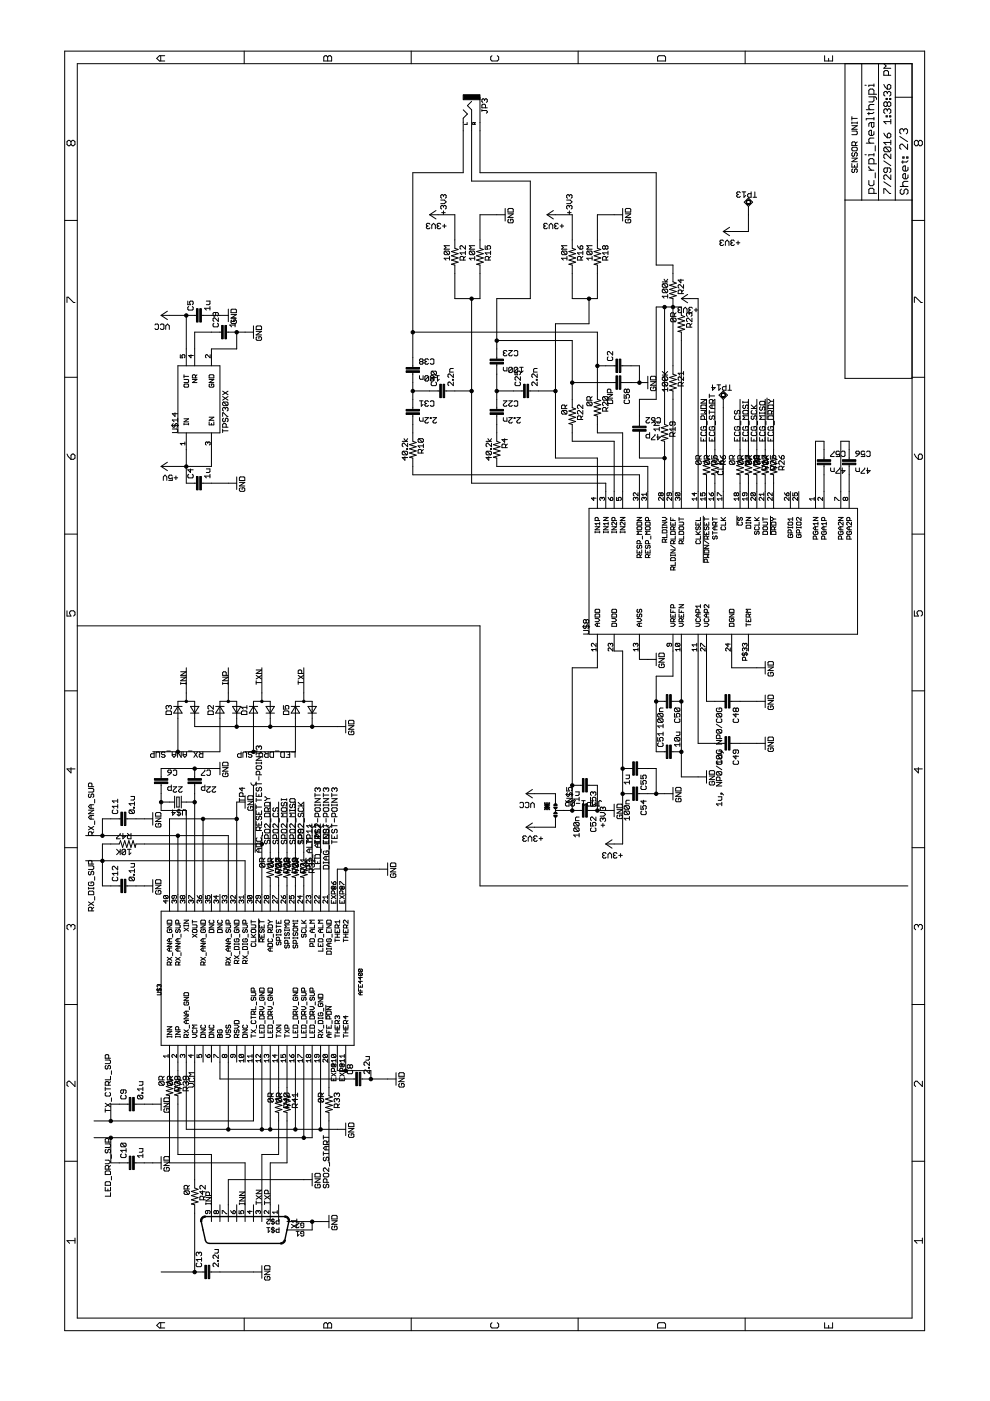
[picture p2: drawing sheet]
<svg xmlns="http://www.w3.org/2000/svg" width="210mm" height="297mm" viewBox="0 0 210 297" stroke-linecap="round" stroke-linejoin="round" font-family="sans-serif">
<g fill="none" stroke="#000" stroke-width=".21">
<path d="M13.7 10.8h182.3v271.3h-182.3zM16.4 13.5h177v266h-177zM34.1 11.8v1.1M34.9 11.8h-1.1l-.6 .6 .6 .5h1.1M51.8 10.8v2.7M68.6 12.1l.3-.3h.3l.3 .3 .3-.3h.2l.3 .3v.8h-1.7zM69.5 12.1v.8M87.2 10.8v2.7M104.3 11.8l-.3 .3v.6l.3 .2h1.1l.3-.2v-.6l-.3-.3M122.6 10.8v2.7M139.4 12.1l.3-.3h1.1l.3 .3v.8h-1.7zM158 10.8v2.7"/>
<path d="M174.8 11.8v1.1h1.7v-1.1M175.7 12.4v.5M179.2 13.5v66.7h14.2M182.7 13.5v28.9M183.4 18.1h.3M185.3 18.1h-1.1v.3M185.3 20v-.8l-.3-.3h-.5l-.3 .3v.8h1.6M185.3 17.8v.6M186.3 13.5v28.9M187.4 17.9l.7 1M188.1 18.2l.3-.3h.2l.3 .3v.4l-.3 .3h-.5zM188.1 19.6l.3-.2h.2l.3 .2v.5l-.3 .3"/>
<path d="M188.1 19.6l-.2-.2h-.3l-.2 .2v.5l.2 .3M188.1 19.6v.3M188.4 16v-.8l-.3-.2h-.5l-.2 .2v.8h1.5M188.9 13.5h-1.5l.5 .5-.5 .5h1.5M189.8 13.5v28.9M15 30.1l-.2-.3h-.3l-.3 .3v.5l.3 .3h.3l.2-.3M15 30.1l.3-.3h.3l.3 .3v.5l-.3 .3h-.3l-.3-.3M15 30.1v.5M98.2 23.3l.9 .9-.9 .9v11.5h-10.7v41.3M99 26v.4h-.6M100 21.5l-.9 .9 .9 .9v15.1h12.4v24.9h-7.1v12.8M100.6 26.4v-.3l-.3-.1-.1 .4h.6"/>
<path d="M100.8 26l-.2 .2M101.8 20.6v16h37.3v19.6h3.6v3.6l.7 .2-1.4 .5 1.4 .4-1.4 .5 1.4 .4-1.4 .5 1.4 .4-1.4 .4 .7 .2v16l.7 .3-1.4 .4 1.4 .5-1.4 .4 1.4 .5-1.4 .4 1.4 .5-1.4 .4 .7 .2v24.9M102.2 23.4h.9l.2 .2-.2 .4M102.2 23.2v.4M102.7 21.1l-.1-.1-.4 .1v.4l.2 .2M102.7 21.1l.2-.1 .4 .1v.4l-.2 .2M102.7 21.1v.2M102.9 22.9v-.6l-.2-.2h-.3l-.2 .2v.6h1.1M180.6 24.7v.8M180.6 25.9v.3M180.6 31.4l.2-.2h.8l.2 .2v.4l-.2 .2h-.8l-.2-.2zM180.6 34.7v.7h1.2v-.7"/>
<path d="M180.6 27.8h1l.2 .2v.4l-.2 .2h-1M180.6 33.5h1.2l-1.2 .8h1.2M180.6 26.6h1.2l-1.2 .8h1.2M180.6 26.1h1.2M180.6 25.1h1.2M180.8 32.4l-.2 .2v.3l.4 .2 .2-.2v-.3l.4-.2 .2 .2v.3l-.2 .2M180.8 35.8l-.2 .2v.4l.4 .2 .2-.2v-.4l.4-.2 .2 .2v.4l-.2 .2M181.2 35.1v.3M181.4 30.8v-.5l-.2-.2h-.4l-.2 .2v.5h1.2M181.8 25.9v.3M181.8 30.1l-.4 .4M183.4 32.8h.3"/>
<path d="M183.7 30.4h1.6M183.7 23.3h1.6M184.2 23.8v.5M184.2 35.3v.2l.6 .6M184.2 38.3v.8l.3 .3h.5l.3-.3v-.8M184.2 36.1h1.1M184.2 20.5h1.4l.2 .3v.3M184.8 26v.8l.2 .3 .3-.3v-.8h-.8l-.3 .3v.5M185.3 27.9v.5l-.3 .3h-.5l-.3-.3v-.5l.3-.3h.3v1.1M185.3 34.7v-.8l-.3-.3h-.5l-.3 .3v.8h1.6M185.3 22.2h-.8l-.3 .2v.6l.3 .3M185.3 29.3h-.8l-.3 .2v.6l.3 .3"/>
<path d="M185.3 32.8h-1.1v.3M185.3 20.5v.9l-.3 .2h-.8M185.3 24.9v.5M185.3 32.5v.6M185.3 25.2h-1.6v.2M185.3 23.8l-.3 .3h-1.1M185.6 30.9v1.1M185.6 36.6v1.1M187.4 38.5l1.5 1M187.4 34.1l1.5 1M187.4 28.2l.7 1M187.6 31.2l-.2 .2v.5l.2 .3h1"/>
<path d="M187.6 31.2h1l.3 .2v.5l-.3 .3M187.6 31.2l1 1M187.9 20.9h.2v.2h-.2zM187.9 24.6h.2v.2h-.2zM188.1 35.6v.7l-.2 .3h-.3l-.2-.3v-.4l.2-.3h1l.3 .3v.4l-.3 .3M188.1 21.8l.3-.2h.2l.3 .2v.5l-.3 .3h-.2l-.3-.3M188.1 21.8l-.2-.2h-.3l-.2 .2v.5l.2 .3h.3l.2-.3M188.1 23.3l.3-.2h.2l.3 .2v.5l-.3 .3M188.1 23.3l-.2-.2h-.3l-.2 .2v.5l.2 .3M188.1 28.5l.5-.3 .3 .3v.5l-.3 .2h-.5zM188.1 21.8v.5M188.1 23.3v.3"/>
<path d="M188.6 20.9h.3v.2h-.3zM188.6 24.6h.3v.2h-.3zM188.9 32.7v.9l-1-.9-.5 .2v.5l.2 .2M188.9 37.1v1l-1-1-.5 .2v.5l.2 .3M188.9 25.3v1M188.9 29.7v1M188.9 30.2h-1.5l.5 .5M188.9 25.8h-1.5l.5 .5M189.8 20.6h3.6M190.8 28.9l1.6 1.1M190.9 39.5h1.6M191.4 33.3h.3v.2h-.3z"/>
<path d="M191.4 34.1v.5M191.6 27.6l.3-.3h.3l.2 .3v.5l-.2 .3M191.6 27.6l-.3-.3h-.2l-.3 .3v.5l.3 .3M191.6 27.6v.2M192.2 33.3h.3v.2h-.3zM192.4 30.6v1.1l-1.1-1.1h-.2l-.3 .2v.6l.3 .3M192.5 37.1v.5l-.3 .3h-.5l-.3-.3v-.5l.3-.3h.3v1.1M192.5 38.5h-.8l-.3 .2v.6l.3 .2M192.5 35.5v.5l-.3 .3h-.5l-.3-.3v-.5l.3-.3h.3v1.1M192.5 34.1l-.3 .3h-1.1M194.7 30.1l.3-.3h.3l.3 .3v.5l-.3 .3h-.3l-.3-.3M194.7 30.1l-.3-.3h-.3l-.2 .3v.5l.2 .3h.3l.3-.3"/>
<path d="M194.7 30.1v.5M13.7 46.7h2.7M90.6 47.9l-.2 .2 .2 .4h.4l.2-.2M90.6 47.9h.2M91.1 45.5h5.3v7.1l.7 .3-1.4 .4 1.4 .5-1.4 .4 1.4 .5-1.4 .4 1.4 .5-1.4 .4 .7 .2v7.1h5.4v-7.1l-.8-.2 1.5-.4-1.5-.5 1.5-.4-1.5-.5 1.5-.4-1.5-.5 1.5-.4-.7-.3v-7.1h5.3M91.1 45.5l1.3 .9M91.2 47.5l-.2-.2h-.4l-.2 .2 .2 .4M91.5 48.5v-.8l.4-.4 .4 .4v.8M92.4 44.6l-1.3 .9M92.9 47.9h.2M92.9 47.9l-.2 .2 .2 .4h.4l.2-.2M93.5 47.5l-.2-.2h-.4l-.2 .2 .2 .4"/>
<path d="M93.5 42.4h.7l.4 .4-.4 .4h-.7M93.6 45.1h.8M93.8 47.9h.8M94 43.8l.2-.2 .4 .2v.3l-.2 .2M94 41.5l-.2-.2-.3 .2v.3l.1 .2M94 43.8l-.2-.2-.3 .2v.3l.1 .2M94 41.5l.2-.2 .4 .2v.3l-.2 .2M94 41.5v.2M94 43.8v.1M94 44.7v.8M94.2 47.5v.8M94.4 53.2h.7l.2 .2v.4l-.2 .2"/>
<path d="M94.4 53.2l-.2 .2v.4l.2 .2h.7M94.4 53.2l.7 .8M95.3 54.8h-1.1l.4 .3M95.3 54.4v.7M95.3 52.1h-1.1l.4 .4-.4 .3h1.1M98.3 55.1v-.5l-.2-.2h-.4l-.2 .2v.5h1.2M98.7 52.1v.7l-.8-.7h-.2l-.2 .2v.4l.2 .1M98.7 54.4l-.4 .4M98.7 53.6h-1.2l.4 .4M98.7 53.2v.8M99.7 53.2l-.2 .2v.4l.2 .2h.8M99.7 53.2h.8l.1 .2v.4l-.1 .2"/>
<path d="M99.7 53.2l.8 .8M100.6 54.8h-1.1l.4 .3M100.6 52.1h-1.1l.4 .4-.4 .3h1.1M100.6 54.4v.7M102.9 52.1v.7h.5l-.1-.5 .1-.2h.4l.2 .2v.4l-.2 .1M103.6 55.1v-.5l-.2-.2h-.3l-.2 .2v.5h1.1M104 53.2v.8M104 53.6h-1.1l.4 .4M104 54.4l-.4 .4M107.1 44.2v2.7M107.7 45.3h1.1l-1.1 .8h1.1M107.9 46.5l-.2 .2v.4l.2 .1h.7l.2-.1v-.4l-.2-.2h-.3v.4"/>
<path d="M107.9 44.2h.7l.2 .2v.6h-1.1v-.6zM115.5 47.9h.2M115.5 47.9l-.2 .2 .2 .4h.4l.2-.2M116 45.5h5.3v7.1l.7 .3-1.4 .4 1.4 .5-1.4 .4 1.4 .5-1.4 .4 1.4 .5-1.4 .4 .7 .2v7.1h5.4v-7.1l-.7-.2 1.4-.4-1.4-.5 1.4-.4-1.4-.5 1.4-.4-1.4-.5 1.4-.4-.7-.3v-7.1h5.3M116 45.5l1.3 .9M116.1 47.5l-.2-.2h-.4l-.2 .2 .2 .4M116.4 48.5v-.8l.4-.4 .4 .4v.8M117.3 44.6l-1.3 .9M117.8 47.9h.2M117.8 47.9l-.2 .2 .2 .4h.4l.2-.2M118.4 47.5l-.2-.2h-.4l-.2 .2 .2 .4M118.7 47.9h.8"/>
<path d="M119.1 47.5v.8M119.3 53.2l-.2 .2v.4l.2 .2h.7M119.3 53.2h.7l.2 .2v.4l-.2 .2M119.3 53.2l.7 .8M120.1 42.4h.8l.4 .4-.4 .4h-.8M120.2 54.4v.7M120.2 54.8h-1.1l.3 .3M120.2 52.1h-1.1l.3 .4-.3 .3h1.1M120.3 45.1h.8M120.7 43.8l.2-.2 .4 .2v.3l-.2 .2M120.7 41.5l-.2-.2-.4 .2v.3l.2 .2M120.7 43.8l-.2-.2-.4 .2v.3l.2 .2"/>
<path d="M120.7 41.5v.2M120.7 43.8v.1M120.7 44.7v.8M120.7 41.5l.2-.2 .4 .2v.3l-.2 .2M122.4 52.1l.6 .7M123 52.3l.4-.2 .2 .2v.4l-.2 .1h-.4zM123.2 55.1v-.5l-.2-.2h-.4l-.2 .2v.5h1.2M123.6 53.2v.8M123.6 54.4l-.4 .4M123.6 53.6h-1.2l.4 .4M124.6 53.2l-.2 .2v.4l.2 .2h.7M124.6 53.2h.7l.2 .2v.4l-.2 .2"/>
<path d="M124.6 53.2l.7 .8M125.5 54.4v.7M125.5 54.8h-1.1l.4 .3M125.5 52.1h-1.1l.4 .4-.4 .3h1.1M128.3 52.3l-.2-.2-.3 .2v.4l.2 .1 .3-.1M128.3 52.3l.2-.2 .4 .2v.4l-.2 .1-.4-.1M128.3 52.3v.4M128.5 55.1v-.5l-.2-.2h-.3l-.2 .2v.5h1.1M128.9 53.2v.8M128.9 53.6h-1.1l.3 .4M128.9 54.4l-.4 .4M132 44.2v2.7"/>
<path d="M132.6 45.3h1.1l-1.1 .8h1.1M132.6 44.4l.2-.2h.7l.2 .2v.6h-1.1zM132.8 46.5l-.2 .2v.4l.2 .1h.7l.2-.1v-.4l-.2-.2h-.3v.4M140.4 59.8h1.2M140.8 59.2l.4 .6 .4-.6M144.4 59.2v.8l-.6-.6h1.1M152.8 51.5l-.1 .2 .1 .3h.4l.2-.1M152.8 51.5h.2M153.4 49.1l1.3 .9M153.4 51.1l-.2-.2h-.4l-.1 .2 .1 .4M153.8 52v-.7l.4-.4 .4 .4v.7M154.7 48.2l-1.3 .9"/>
<path d="M155.1 51.5h.2M155.1 51.5l-.1 .2 .1 .3h.4l.2-.1M155.7 51.1l-.2-.2h-.4l-.1 .2 .1 .4M156.1 51.5h.8M156.4 41.3l-.2 .1 .2 .4h.4l.2-.2M156.4 41.3h.2M156.5 51.1v.8M157 40.9l-.2-.2h-.4l-.2 .2 .2 .4M157.4 40.7h.7M157.7 40.7v1.1l.4-.4M158.7 43.8v5.3h-5.3M158.7 42l.9 .9-.9 .9-.9-.9z"/>
<path d="M159.3 40.7v1.1h-.6l-.2-.2v-.3l.2-.2h.6M159.7 41.8h.7M160 40.7v1.1M179.2 42.4h14.2M185.3 41v-.8l-.3-.3h-.5l-.3 .3v.8h1.6M187.4 41v-1h.2l1 1h.3M191.1 40.1l-.2 .3v.5l.2 .3h.3l.3-.3v-.5l.3-.3h.2l.3 .3v.5l-.3 .3M193.4 46.7h2.6M13.7 80h2.7M14.2 64.1v-1.1h.3l1.1 1.1h.3M32.9 68.9l.1-.2h.4l.2 .2v.8l-.2 .1h-.4l-.1-.1M34 68.9l.2-.2h.4l.2 .2v.8l-.2 .1h-.4l-.2-.1"/>
<path d="M34.2 66.9h7.4M34.2 66.9l1.3 .9M35.1 69.8v-.7l.4-.4 .4 .4v.7M35.5 66l-1.3 .9M37.7 77.6h8.9v14.2h-8.9zM38.2 75.2v.7h.5l-.1-.4 .1-.3h.4l.1 .2-.1 .5M39 79.5v.6M39 79.8h1M39.5 66.9v10.7M39.8 63.8v.8h.6l-.2-.4 .2-.4h.4l.2 .2v.4l-.2 .2M40 65l-.2 .2v.4l.2 .1h.8l.2-.1v-.4l-.2-.2M40.5 75.2v.7l-.5-.5h1"/>
<path d="M41.8 79.5l-.4 .3M42.7 66.9h5.7M43.8 63.8h.7v.6l-.2 .2h-.5M44.3 79.6l.2-.1h.7l.1 .1v.5h-1zM44.5 65v.7M44.5 65.4h-1.1l.4 .3M44.6 75.2v.7l-.7-.7-.3 .2 .1 .5M45.4 68.5l-.2 .2v.4l.2 .2h.7l.2-.2v-.4l-.2-.2M45.7 66.3v.5l-.2 .2-.3-.2v-.4l.2-.1h.7l.2 .1v.4l-.2 .2M46.3 67.4v.8l-.8-.8-.3 .2v.4l.2 .2M47 70.4h-5.7v7.2M48 70.4h5.7"/>
<path d="M48.4 65.5v2.7M49 66.7h1.1l-1.1 .8h1.1M49 65.7l.2-.1h.7l.2 .1v.6h-1.1zM49.1 67.4h.7v.6l-.1 .2h-.6M49.2 67.8l-.2 .2v.4l.2 .2h.7l.2-.2v-.4l-.2-.2h-.3v.4M49.8 68.9h-1.1l.4 .4M49.8 68.5v.8M50.2 70.4v3.6h-5.4v3.6M53.7 69.1v2.7M54.3 70.3h1.2l-1.2 .7h1.2M54.5 69.1h.8l.2 .2v.6h-1.2v-.6zM54.5 71.4l-.2 .2v.4l.2 .2h.8l.2-.2v-.4l-.2-.2h-.4v.4"/>
<path d="M87.5 70.4h39.2v14.3l.7 .2-1.4 .5 1.4 .4-1.4 .5 1.4 .4-1.4 .4 1.4 .5-1.4 .4 .7 .2v3.6h5.3v16M87.5 79v7.8M88.9 79.7v.5l.2 .2h.6v-.7M89.1 76.7l-.2-.2 .2-.4h.4l.2 .2-.2 .4M89.1 76.7l-.2 .1 .2 .4h.4l.2-.2-.2-.3M89.1 76.7h.4M90.3 76.7l-.2 .1 .2 .4h.4l.1-.2M90.3 76.7h.2M90.8 79.8v.8l-.1 .2h-.4l-.2-.2M90.8 76.3l-.1-.2h-.4l-.2 .2 .2 .4M90.8 79.8l-.1-.1h-.4l-.2 .1v.8M90.8 79.8l-.7 .8"/>
<path d="M91.2 76.3l.2-.2h.4l.2 .2v.7l-.2 .2h-.4l-.2-.2M91.6 78.7l-.2 .2v.4l.2 .2h.8M91.6 78.7h.8l.1 .2v.4l-.1 .2M91.6 78.7l.8 .8M92 79.8l-.2-.1h-.4l-.2 .1v.8M92 79.8v.8M92 79.8l-.8 .8M92.4 79.7h.7M92.8 79.7v1.1l.3-.4M96.1 79.3v.7l-.7-.7h-.2l-.2 .2v.3l.2 .2M96.1 78.1h-.6l-.1 .2v.6h.7M100 63.3v39.1h28.4v5.4"/>
<path d="M105.3 72.2h16v14.2l.7 .3-1.4 .4 1.4 .5-1.4 .4 1.4 .5-1.4 .4 1.4 .5-1.4 .4 .7 .2v3.6h8.9v14.2M105.3 77.2v9.6M106.7 77.9v.5l.2 .2h.6v-.7M106.9 74.9l-.2 .2 .2 .3h.4l.2-.2M106.9 74.9h.2M107.5 74.5l-.2-.2h-.4l-.2 .2 .2 .4M107.9 74.3h.7l-.7 .8 .2 .3h.3l.2-.2M108.6 78.1l-.2-.2h-.3l-.2 .2v.7M108.6 78.1v.7l-.2 .2h-.3l-.2-.2M108.6 78.1l-.7 .7M109 74.5l.2-.2h.4l.2 .2v.7l-.2 .2h-.4l-.2-.2M109.2 78.7v.8h.6l-.2-.4 .2-.4h.4l.1 .2v.4l-.1 .2"/>
<path d="M109.8 78.1l-.2-.2h-.4l-.2 .2v.7M109.8 78.1v.7l-.2 .2h-.4l-.2-.2M109.8 78.1l-.8 .7M110.2 77.9h.7M110.3 79.9v.7l-.7-.7h-.2l-.2 .2v.3l.2 .2M110.6 77.9v1.1l.3-.4M113.9 79.3v.7l-.8-.7h-.2l-.1 .2v.3l.1 .2M113.9 78.1h-.6l-.2 .2v.6h.8M124.9 63.3v5.3h-7.1v28.5h8.9v10.7M126.7 77.6h3.9M128.9 75.7l-.1 .2v.3l.1 .2h.8l.2-.2v-.3l-.2-.2M129.9 74.5v.8l-.8-.8h-.2l-.1 .2v.4l.1 .2"/>
<path d="M131.7 77.6h3.9v3.5M137.4 79.8v2.6M138.1 79.8h.8l.2 .2v.5h-1.2v-.5zM140.4 79.5h1.2M140.4 78.8l.8 .7M140.6 60.2l-.2 .1v.4l.2 .2h.8M140.6 60.2h.8l.2 .1v.4l-.2 .2M140.6 61.3h.8l.2 .2v.4l-.2 .2M140.6 79.9h.8l.2 .2v.4l-.2 .2M140.6 61.3l-.2 .2v.4l.2 .2h.8M140.6 79.9l-.2 .2v.4l.2 .2h.8M140.6 61.3l.8 .8"/>
<path d="M140.6 60.2l.8 .7M140.6 79.9l.8 .8M140.9 65.1v24.9l.7 .3-1.4 .4 1.4 .4-1.4 .5 1.4 .5-1.4 .4 1.4 .4-1.4 .5 .7 .2v14.2M141.6 62.8h-1.2l.4 .4M141.6 62.4v.8M141.6 78.8l-.6 .5M142.4 67.5h.8l.1 .1v.4l-.1 .2M142.4 67.5l-.2 .1v.4l.2 .2h.8M142.4 67.5l.8 .7M143 67.1v-.6l-.2-.2h-.4l-.2 .2v.6h1.1M143.3 66.3l-.3 .4M144 65.7l-.2 .2 .2 .4h.3l.2-.2"/>
<path d="M144 65.7h.1M144.5 63.3h3.5v44.5M144.5 63.3l1.3 .9M144.5 65.3l-.2-.1h-.3l-.2 .1 .2 .4M144.5 62.3v-.6l-.1-.2h-.4l-.2 .2v.6h1.1M144.9 66.3v-.8l.4-.3 .4 .3v.8M144.9 60.3v.8l-.7-.8-.4 .2v.4l.2 .2M144.9 79.9v.8l-.7-.8-.4 .2v.4l.2 .2M144.9 78.8v.7M144.9 61.5l-.4 .4M144.9 79.1h-1.1l.4 .4M145.8 62.4l-1.3 .9"/>
<path d="M146.1 66.5l-.2-.2-.3 .2v.4l.2 .2M146.1 66.5v.2M146.2 65.7l-.2 .2 .2 .4h.4l.2-.2M146.2 65.7h.2M146.3 66.3l-.2 .2M146.3 69.4v-.6l-.2-.2h-.3l-.2 .2v.6h1.1M146.5 66.3l.2 .2v.4l-.2 .2M146.7 67.5v.7l-.8-.7h-.1l-.2 .1v.4l.2 .2M146.7 68.6l-.4 .4M146.8 65.3l-.2-.1h-.4l-.2 .1 .2 .4M147.2 65.7h.8M147.6 65.3v.8"/>
<path d="M193.4 80h2.6M193.9 64.1v-1.1h.2l1.2 1.1h.3M14.2 96.3l.3 .5 .5 .6M15 96.5l.3-.2h.3l.3 .2v.6l-.3 .3h-.6zM34.2 98.9l1.3 .9M35.5 98l-1.3 .9M36.3 90.2h1.6M36.5 91h1l.2 .1v.4l-.2 .2h-1M36.7 89.8l-.2 .2v.4l.2 .2 .4-.2v-.4l.2-.2 .4 .2v.4l-.2 .2M37.1 87.5v.8l-.6-.6h1.2M37.7 88.7v.7M37.7 89h-1.2l.4 .4"/>
<path d="M39 89.8v.3M39 88.8h1l-1 .7h1M39 80.5h.8l.2 .1-.2 .5h-.8M39 89.9h1M39.2 81.4h.6l.2 .5-.2 .2h-.6l-.2-.2zM39.2 93.7v.7M39.2 94h-1l.4 .4M39.5 91.8v10.6h2.1M40 89.8v.3M40.4 99.4v.8l-.6-.6h1.2M40.8 80.5h1l-1 .6h1M41.4 80.1v-.5l-.1-.1-.5 .1v.5h1"/>
<path d="M43.8 99.4h.7v.6l-.2 .2h-.5M44 93.9l-.1-.2-.3 .2v.3l.1 .2M44 93.9l.2-.2 .4 .2v.3l-.2 .2M44 93.9v.1M44.3 89.5v.6h1v-.6M44.3 88.5h1l-1 .6h1M44.3 80.5h1l-1 .6h1M44.5 81.4l-.2 .2 .2 .5h.7l.1-.5-.1-.2h-.4v.4M44.8 89.8v.3M44.8 91.8v7.1h-10.6M47.2 88.3v-.8l1.1 .8M47.2 91v.7"/>
<path d="M47.2 91.3h1.1M47.2 84.1l1.1 .7M47.2 82.9l1.1 .8M47.4 85.2l-.2 .2v.4l.2 .2h.8M47.4 88.7l-.2 .2v.3l.2 .2 .4-.2v-.3l.2-.2 .3 .2v.3l-.1 .2M47.4 85.2h.8l.1 .2v.4l-.1 .2M47.4 85.2l.8 .8M47.8 86.6l-.2-.2-.4 .2v.4l.2 .1M47.8 86.6l.2-.2 .3 .2v.4l-.1 .1M47.8 86.6v.2M48 90.6v-.6l-.2-.2h-.4l-.2 .2v.6h1.1M48.3 84.1l-1.1 .7"/>
<path d="M48.3 82.9l-1.1 .8M85.3 93.6h1.1M85.5 95.7l.7 .7M85.5 95.7l-.2 .2v.3l.2 .2h.7M85.5 95.7h.7l.2 .2v.3l-.2 .2M85.7 93l.3 .6 .4-.6M85.9 96.8v.8l-.6-.6h1.1M86.2 95.1h.2v.2h-.2zM86.4 94v.7l-.7-.7-.4 .1v.4l.2 .2M87.5 87.9v5.7l.7 .2-1.4 .5 1.4 .4-1.4 .5 1.4 .4-1.4 .5 1.4 .4-1.4 .4 .7 .2v3.6h48.1v7.1M87.5 82.9h5.7M88.8 93l-.2 .2v.4l.2 .2h.8"/>
<path d="M88.8 93h.8l.2 .2v.4l-.2 .2M88.8 93l.8 .8M88.9 88.5v.6l.2 .2h.6v-.8M88.9 85h.8M89.3 85v1.1l.4-.4M89.4 96.1v-.6l-.2-.2h-.4l-.2 .2v.6h1.2M89.8 95.3l-.4 .4M89.8 94.5h-1.2l.4 .4M89.8 94.1v.8M90.1 88.5h.7l-.7 .8v.2l.2 .2h.4l.1-.2M90.3 85.6h.2M90.3 85.6l-.2 .1 .2 .4h.4l.1-.2"/>
<path d="M90.8 85.2l-.1-.2h-.4l-.2 .2 .2 .4M91.2 88.5h.2v.2h-.2zM91.2 85.2l.2-.2h.4l.2 .2v.7l-.2 .2h-.4l-.2-.2M91.2 80.6l.2 .2h.4l.2-.2M91.6 81l-.2 .2v.4l.2 .2h.8l.1-.2v-.4l-.1-.2M91.8 88.5h.8l-.8 .8 .2 .4h.4l.2-.2M92.5 80.1h-1.1l.6 .5M94.3 82.9h5.7M95.9 80.4h.2v.2h-.2zM96.1 81v.8l-.7-.8-.4 .2v.4l.2 .2M103.1 93.6h1.1M103.3 95.7l-.2 .2v.3l.2 .2h.7"/>
<path d="M103.3 95.7h.7l.2 .2v.3l-.2 .2M103.3 95.7l.7 .7M103.4 93l.4 .6 .4-.6M103.6 96.8v.8l-.5-.6h1.1M104 95.1h.2v.2h-.2zM104.2 94v.7l-.8-.7-.3 .1v.4l.2 .2M105.3 87.9v5.7l.7 .2-1.4 .5 1.4 .4-1.4 .5 1.4 .4-1.4 .5 1.4 .4-1.4 .4 .7 .2v1.8h32.1v8.9M105.3 82.9h5.7M106.7 88.5v.6l.2 .2h.6v-.8M106.7 85h.8l-.8 .7 .2 .4h.4l.2-.2M107 93v.8l-.6-.6h1.2M107.2 94.9v-.6l-.2-.2h-.4l-.2 .2v.6h1.2"/>
<path d="M107.6 94.1l-.4 .4M107.9 88.5h.7l-.7 .8v.2l.2 .2h.3l.2-.2M107.9 85h.7l-.7 .7v.2l.2 .2h.3l.2-.2M109 88.5h.2v.2h-.2zM109 85.2l.2-.2h.4l.2 .2v.7l-.2 .2h-.4l-.2-.2M109.4 81l-.2 .2v.4l.2 .2h.8l.1-.2v-.4l-.1-.2M109.6 88.5h.7l-.7 .8 .2 .4h.4l.1-.2M112.1 82.9h5.7M113.7 80.4h.2v.2h-.2zM113.9 81v.8l-.8-.8-.3 .2v.4l.1 .2M119.3 87l-.2 .2v.4l.2 .2h.7M119.3 87h.7l.2 .2v.4l-.2 .2"/>
<path d="M119.3 87l.7 .8M119.8 86.6v-.5l-.2-.2h-.3l-.2 .2v.5h1.1M120.2 85.9l-.4 .4M121.3 81.1h9.3M123.2 88.9v-.5l-.2-.2h-.4l-.2 .2v.5h1.2M123.6 87v.8l-.8-.8-.4 .2v.4l.2 .2M123.6 85.9v.7l-.8-.7h-.2l-.2 .2v.3l.2 .2M123.6 88.2l-.4 .4M124.6 85.3h.7l.2 .1v.4l-.2 .2M124.6 85.3l-.2 .1v.4l.2 .2h.7M124.6 85.3l.7 .7M125.2 84.9v-.6l-.2-.2h-.4l-.2 .2v.6h1.1"/>
<path d="M125.5 84.1l-.3 .4M128 84.1l-.2 .2v.4l.2 .2h.7M128 84.1h.7l.2 .2v.4l-.2 .2M128 84.1l.7 .8M128.5 87.2v-.6l-.2-.2h-.3l-.2 .2v.6h1.1M128.8 83.7h1.1l-1.1 .7h1.1M128.9 85.3v.7l-.8-.7h-.1l-.2 .1v.4l.2 .2M128.9 86.4l-.4 .4M128.9 84.8h.8l.2 .2v.6h-1.1v-.6zM129.5 83.3v-.6l-.2-.2h-.4l-.1 .2v.6h1.1M131.7 81.1h5.7M132.3 83.7v.7h.6l-.2-.4 .2-.3h.4l.2 .1v.4l-.2 .2"/>
<path d="M132.5 84.8l-.2 .2v.4l.2 .2h.8l.2-.2v-.4l-.2-.2M132.9 82.7l.2-.2 .4 .2v.4l-.2 .2-.4-.2M132.9 82.7l-.2-.2-.4 .2v.4l.2 .2 .4-.2M132.9 82.7v.4M135.6 90.4v-5.7h3.5v-19.6h5.4v1.8l.7 .2-1.5 .5 1.5 .4-1.5 .5 1.5 .4-1.5 .5 1.5 .4-1.5 .5 .8 .1v37.4M135.6 91.4v5.7h5.3M137 88.5h.7l-.7 .8 .2 .4h.3l.2-.2M137.7 91.7v1.2h-.5l-.2-.2v-.4l.2-.2h.5M137.9 80.9h1.2l-1.2 .8h1.2M138.1 82.1l-.2 .2v.3l.2 .2h.8l.2-.2v-.3l-.2-.2h-.4v.3M138.3 88.5h.4l.2 .2v.4h-.6l-.2-.2zM138.9 92.1v.2l-.8 .7v.2h.8"/>
<path d="M138.9 89.1l-.8 .6M139.3 88.7l.1-.2h.4l.2 .2v.8l-.2 .2h-.4l-.1-.2M139.4 92.1v1.1l.6-.5h-.7M139.8 91h-1.2l.4 .4M139.8 90.6v.8M139.8 89.5h-1.2l.4 .3-.4 .4h1.2M140.6 81.1h.8l.2 .2v.3l-.2 .2M140.6 81.1l-.2 .2v.3l.2 .2h.8M140.6 81.1l.8 .7M141.6 82.2v.8M141.6 82.6h-1.2l.4 .4M142.6 89.5v.5l-.2 .2-.4-.2v-.4l.2-.1h.8l.2 .1v.4l-.2 .2"/>
<path d="M142.8 92.5v-.6l-.2-.2h-.4l-.2 .2v.6h1.2M143.2 91h-1.2l.4 .4M143.2 91.7l-.4 .4M143.2 90.6v.8M144.5 81.8v-.5l-.1-.2h-.4l-.2 .2v.5h1.1M144.9 81.1l-.4 .3M147.7 97.7l-.2 .2v.4l.2 .2h.8M147.7 97.7h.8l.2 .2v.4l-.2 .2M147.7 97.7l.8 .8M148.3 97.3v-.5l-.2-.2h-.4l-.2 .2v.5h1.2M148.6 87h1.1l-.3 .4 .3 .4h-1.1M148.6 86l.2-.1h.7l.2 .1v.6h-1.1z"/>
<path d="M148.6 92.8v.7h1.1v-.7M148.6 84.7h1.1l-1.1 .8h1.1M148.7 96.6l-.4 .3M148.8 90.4l-.2 .2v.4l.2 .2h.7l.2-.2v-.4l-.2-.2h-.3v.4M148.8 91.6l-.2 .2v.4l.2 .2h.7l.2-.2v-.4l-.2-.2M149.2 93.1v.4M149.4 88.9v-.6l-.2-.1h-.4l-.2 .1v.6h1.1M149.5 97.7l-.2 .2v.4l.2 .2h.8M149.5 97.7h.8l.2 .2v.4l-.2 .2M149.5 97.7l.8 .8M149.8 84.7v12.4l.7 .3-1.4 .4 1.4 .5-1.4 .4 1.4 .5-1.4 .4 1.4 .5-1.4 .4 .7 .2v7.1M149.9 89.3v.8"/>
<path d="M150.1 97.3v-.5l-.2-.2h-.4l-.2 .2v.5h1.2M150.4 83.6v.7M150.4 87v.8M150.4 92.8v.7h1.1v-.7M150.4 87.4h1.1M150.4 83.9h1.1M150.5 96.6l-.4 .3M150.6 88.2l-.2 .1v.4l.4 .2 .2-.2v-.4l.3-.1 .2 .1v.4l-.2 .2M150.6 90.4l-.2 .2v.4l.2 .2h.7l.2-.2v-.4l-.2-.2h-.3v.4M150.6 91.6l-.2 .2v.4l.2 .2h.7l.2-.2v-.4l-.2-.2M150.9 96.6v.7h.6l-.2-.4 .2-.3h.3l.2 .2v.3l-.2 .2M151 85.9v.7"/>
<path d="M151 93.1v.4M151.1 81.6v1.1l.5-.5h-.7M151.1 85.5v-.6l-.1-.2h-.4l-.2 .2v.6h1.1M151.5 85.9h-.7l-.4 .3 .4 .4h.7M151.5 84.7l-.4 .4M151.6 84.7v12.4l.7 .3-1.4 .4 1.4 .5-1.4 .4 1.4 .5-1.4 .4 1.4 .5-1.4 .4 .7 .2v7.1M151.7 98.5v-.6l-.2-.2h-.4l-.2 .2v.6h1.1M151.7 89.3v.8M152 81.6h.8M152 97.7l-.3 .4M152.2 98.3h1.1M152.2 97.6l.7 .7"/>
<path d="M152.4 99.9l-.2 .2v.3l.2 .2h.7l.2-.2v-.3l-.2-.2M152.4 81.6v1.1l.4-.3M152.5 83.8l.9-.9 .8 .9-.8 .9zM152.7 96.6l.5 .7M153.2 96.8l.4-.2 .2 .2v.3l-.2 .2h-.4zM153.3 98.7v.8h-1.1M153.3 97.6l-.6 .5M153.4 84.7v23.1M153.4 98.5v-.6l-.2-.2h-.3l-.2 .2v.6h1.1M153.8 97.7l-.4 .4M153.9 81.6v1.1h-.5l-.2-.2v-.3l.2-.2h.5M154.3 82.7h.8"/>
<path d="M154.7 81.6v1.1M154.8 97.7l-.2 .2v.4l.2 .2h.8M154.8 97.7h.8l.2 .2v.4l-.2 .2M154.8 97.7l.8 .8M155.4 97.3v-.5l-.2-.2h-.4l-.2 .2v.5h1.2M155.7 92.8v.7h1.2v-.7M155.8 96.6l-.4 .3M155.9 87l-.2 .2v.4l.2 .2 .4-.2v-.4l.2-.2 .4 .2v.4l-.2 .2M155.9 90.4l-.2 .2v.4l.2 .2h.8l.2-.2v-.4l-.2-.2h-.4v.4M155.9 88.2l-.2 .1v.4l.2 .2h.8l.2-.2v-.4l-.2-.1M155.9 91.6l-.2 .2v.4l.2 .2h.8l.2-.2v-.4l-.2-.2M156.3 93.1v.4"/>
<path d="M156.6 97.7l-.2 .2v.4l.2 .2h.8M156.6 97.7h.8l.2 .2v.4l-.2 .2M156.6 97.7l.8 .8M156.9 84.7v12.4l.7 .3-1.4 .4 1.4 .5-1.4 .4 1.4 .5-1.4 .4 1.4 .5-1.4 .4 .7 .2v7.1M157.1 89.3v.8M157.2 97.3v-.5l-.2-.2h-.4l-.2 .2v.5h1.2M157.5 87.2l.2-.2h.8l.1 .2v.4l-.1 .2h-.8l-.2-.2zM157.5 92.8v.7h1.1v-.7M157.5 85.1v.4M157.5 85.3h1.1M157.6 96.6l-.4 .3M157.7 85.9l-.2 .1v.4l.2 .2 .4-.2v-.4l.2-.1 .3 .1v.4l-.1 .2"/>
<path d="M157.7 91.6l-.2 .2v.4l.2 .2h.8l.1-.2v-.4l-.1-.2M157.7 90.4l-.2 .2v.4l.2 .2h.8l.1-.2v-.4l-.1-.2h-.4v.4M158 97.3v-.7h.2l.8 .7v-.5l-.2-.2h-.4l-.2 .2v.5h1.1M158.1 93.1v.4M158.4 98.5l-.2-.2v-.4l.2-.2 .8 .8M158.6 97.7l.2 .2v.6M158.6 88.2h-1.1l.4 .3-.4 .4h1.1M158.6 85.1v.4M158.7 84.7v12.4l.7 .3-1.4 .4 1.4 .5-1.4 .4 1.4 .5-1.4 .4 1.4 .5-1.4 .4 .7 .2v7.1M158.8 89.3v.8M159.2 97.7h-1l-.2 .2v.6h1.2M159.2 97.7l.1 .2v.4l-.1 .2"/>
<path d="M159.2 97.7l-.4 .4M159.3 86.6h1.1M159.3 92.8v.7h1.1M159.3 85.9l.7 .7M159.3 96.6l-.3 .3M159.5 87l-.2 .2v.4l.2 .2h.7l.2-.2M159.5 91.6l-.2 .2v.4l.2 .2h.7l.2-.2M159.5 90.4l-.2 .2v.4l.2 .2h.7l.2-.2M159.5 88.2l-.2 .1v.4l.2 .2 .4-.2v-.4l.1-.1 .4 .1M159.9 93.1v.4M160 97.3h1.1M160.2 98.5l-.2-.2v-.4l.2-.2 .7 .8"/>
<path d="M160.2 91.6l.2 .2M160.2 87l.2 .2M160.4 96.8l.1-.2 .2 .2v.5l.2-.2v-.3l-.2-.2h-.7l-.2 .2v.3l.2 .2M160.4 96.8l-.2-.2-.2 .2v.5M160.4 97.1l.1 .2M160.4 97.7l.1 .2v.6M160.4 97.1l-.2 .2M160.4 96.8v.3M160.4 90.6l-.2-.2h-.3v.4M160.4 88.7l-.2 .2M160.4 85.9l-.5 .5M160.5 84.7v12.4l.7 .3-1.4 .4 1.4 .5-1.4 .4 1.4 .5-1.4 .4 1.4 .5-1.4 .4 .7 .2v7.1"/>
<path d="M160.6 89.3v.8M160.9 97.7h-.9l-.2 .2v.6h1.1M160.9 97.7l.2 .2v.4l-.2 .2M160.9 97.7l-.4 .4M161.1 85.3l.1-.2h.8l.2 .2v.4l-.2 .2h-.8l-.1-.2zM161.1 92.8v.7h1.1v-.7M161.1 87.4v.4M161.1 87.6h1.1M161.1 96.6l-.4 .3M161.2 86.3l-.1 .1v.4l.1 .2 .4-.2v-.4l.2-.1 .4 .1v.4l-.2 .2M161.2 91.6l-.1 .2v.4l.1 .2h.8l.2-.2v-.4l-.2-.2M161.2 90.4l-.1 .2v.4l.1 .2h.8l.2-.2v-.4l-.2-.2h-.4v.4"/>
<path d="M161.5 99.6l1.5 .5-1.5 .4 .7 .2v7.1M161.6 97.3v-.7h.2l.7 .7v-.5l-.2-.2h-.4l-.1 .2v.5h1.1M161.6 99.6v-.6l.2-.2h.3l.2 .2v.6M161.6 99.6h1.1M161.6 93.1v.4M161.9 97.7h.8M161.9 97.7l-.1 .2v.4M161.9 97.7l.8 .8M162.2 88.2h-1.1l.3 .3-.3 .4h1.1M162.2 87.4v.4M162.2 84.7v12.4l.8 .3-1.5 .4 1.5 .5-1.5 .4 1.5 .5-1.5 .4M162.4 89.3v.8"/>
<path d="M162.6 84.4v4.6M162.7 98.8l-.4 .4M162.7 98.1h-1.1l.3 .4h.8M162.7 97.7l.2 .2v.4l-.2 .2M162.7 97.7v.8M162.8 92.8v.7h1.2M162.8 84.7l.6 .4M162.9 96.6l-.4 .3M163 90.4l-.2 .2v.4l.2 .2h.8l.2-.2M163 91.6l-.2 .2v.4l.2 .2h.8l.2-.2M163.3 96.6v.7h.6l-.2-.4 .2-.3h.4l.2 .2v.3l-.2 .2M163.4 93.1v.4"/>
<path d="M163.4 85.1l-.6 .4M163.4 85.1h.6M163.6 87.8v-.6l-.2-.2h-.4l-.2 .2v.6h1.2M163.8 91.6l.2 .2M164 86l-.2-.1h-.8l-.2 .1v.6h1.2M164 88.3l-.2-.1h-.8l-.2 .1v.6h1.2M164 90.6l-.2-.2h-.4v.4M164 87l-.4 .4M164 84.7v12.4l.7 .3-1.4 .4 1.4 .5-1.4 .4 1.4 .5-1.4 .4 1.4 .5-1.4 .4 .7 .2v7.1M164.1 99.6v-.6l-.2-.2h-.4l-.2 .2v.6h1.2M164.2 89.3v.8M164.5 97.7v.8l-.8-.8h-.2l-.2 .2v.4l.2 .2"/>
<path d="M164.5 98.8l-.4 .4M165.1 96.6l.6 .7M165.7 96.8l.2-.2 .4 .2v.3l-.2 .2h-.4zM165.9 99.6v-.6l-.2-.2h-.4l-.2 .2v.6h1.2M166.3 97.7v.8l-.8-.8h-.2l-.2 .2v.4l.2 .2M166.3 98.8l-.4 .4M174.7 97.5v-3.9h-1.8v14.2M174.7 98.5v9.3M176.1 99.2v.6l.2 .2h.6v-.8M176.9 95.7v.1l-.8 .8v.2h.8M178 99.2v.2l-.8 .8v.2h.8M178 95.8l-.2-.1h-.4l-.2 .1v.4l.2 .2 .6-.2v.6h-.8"/>
<path d="M178.4 95.8l.2-.1h.4l.2 .1v.8l-.2 .2h-.4l-.2-.2M178.6 99.2v1.2l.6-.6h-.8M180 97.5v-3.9h-1.7v14.2M180 98.5v9.3M181.4 95.8l.2-.1h.4l.2 .1v.4h-.6zM181.4 99.2v.6l.2 .2h.6v-.8M182.2 96.2l-.8 .6M183.3 99.2v.2l-.7 .8v.2h.7M183.3 95.8l-.1-.1h-.4l-.2 .1v.4l.2 .2 .5-.2v.6h-.7M183.7 95.8l.2-.1h.4l.2 .1v.8l-.2 .2h-.4l-.2-.2M183.9 99.2v1.2l.6-.6h-.8M193.9 96.3l.2 .5 .6 .6"/>
<path d="M194.7 96.5l.3-.2h.3l.3 .2v.6l-.3 .3h-.6zM13.7 113.2h2.7M34.6 101.9v-.8l.4-.4 .4 .4v.8M36.5 100.9l-.2-.2h-.3l-.2 .2v.4l.2 .2 .5-.2v.6h-.7M36.9 101.3h.8M37.3 100.9v.8M40 100.6l-.2 .2v.3l.2 .2h.8l.2-.2v-.3l-.2-.2M42.7 102.4h7.5M44.5 100.9h-1.1l.4 .4M44.5 100.6v.7M50.2 101.1v2.7M50.8 102.3h1.1l-1.1 .7h1.1"/>
<path d="M50.9 103.4l-.1 .2v.4l.1 .2h.8l.2-.2v-.4l-.2-.2h-.4v.4M50.9 101.1h.8l.2 .2v.6h-1.1v-.6zM124.9 107.8h56.9v26.7h-56.9zM125.9 105.5v.6l-.5-.5h1M126.2 112.8h.9M126.2 111.7h.9l-.9 .6h.9M126.2 112.6v.4M126.8 110.4v-.5l-.5-.2-.1 .2v.5h.9M127.1 111h-.9l.3 .3M127.1 110.7v.6M127.1 112.6v.4M127.7 105.6l.1-.1 .4 .1-.2 .5"/>
<path d="M127.7 105.6l-.2-.1-.3 .1 .1 .5M127.7 105.6v.2M128 112.8h.9M128 111.7h.9l-.9 .6h.9M128 109.7h.9l-.9 .7h.9M128 112.6v.4M128.9 105.5l.5 .6M128.9 110.7v.6M128.9 112.6v.4M128.9 111h-.9l.3 .3M129.4 105.6l.4-.1 .1 .4-.1 .2h-.4zM129.7 112.8h1"/>
<path d="M129.7 111.7h1l-1 .6h1M129.7 112.6v.4M130.4 110.4v-.5l-.5-.2-.2 .2v.5h1M130.7 105.5v.6h.5l-.1-.5 .5-.1 .1 .1-.1 .5M130.7 110.7v.6l-.6-.6-.4 .1v.4l.2 .1M130.7 112.6v.4M131.5 112.8h1M131.5 112.6v.4M131.5 111.7h1l-1 .6h1M131.5 109.7h1l-1 .7h1M132.5 110.7v.6l-.7-.6-.3 .1v.4l.2 .1M132.5 112.6v.4"/>
<path d="M134.8 105.6l-.2-.1-.3 .1 .2 .5M134.8 105.6l.1-.1 .4 .1-.2 .5M134.8 105.6v.2M135.1 111.8l.1-.1h.7l.2 .5-.2 .1h-.7zM135.1 110.8l.1-.1h.7l.2 .1v.5h-1zM135.1 109.7h1l-1 .7h1M135.1 116.6v.6h1v-.6M135.2 115.6l-.1 .2v.3l.1 .2 .4-.2 .1-.5 .4 .2v.3l-.2 .2M135.3 104.5v.6l-.7-.6-.3 .1v.4l.2 .1M135.6 116.9v.3M135.7 115.3v-.5l-.1-.2h-.4l-.1 .2v.5h1M135.7 118.2v-.5l-.1-.1-.5 .1v.5h1"/>
<path d="M136.1 112.6h-1l.3 .4-.3 .3h1M136.1 117.6l-.4 .3M136.2 113.6v.7M136.6 105.6l-.2-.1-.3 .1 .1 .5M136.6 105.6l.1-.1 .4 .1-.2 .5M136.6 105.6v.2M136.8 111.8l.2-.1h.7l.1 .5-.1 .1h-.7zM136.8 110.8l.2-.1h.7l.1 .1v.5h-1zM136.8 116.6v.6h1v-.6M137 115.6l-.2 .2v.3l.2 .2 .4-.2 .1-.5 .3 .2v.3l-.1 .2M137.1 104.8h-1l.3 .3M137.1 104.5v.6"/>
<path d="M137.4 116.9v.3M137.5 110.4v-.5l-.1-.2h-.4l-.2 .2v.5h1M137.5 118.2v-.5l-.1-.1-.6 .1v.5h1M137.5 115.3v-.5l-.1-.2h-.4l-.2 .2v.5h1M137.8 112.6h-1l.4 .4-.4 .3h1M137.8 117.6l-.3 .3M138 113.6v.7M140.1 104.6l-.1-.1-.4 .1 .2 .5 .3-.1M140.1 104.6l.2-.1 .3 .1v.4l-.2 .1-.3-.1M140.1 104.6v.4M140.4 111.7v.3M140.4 110.7h1l-1 .6h1"/>
<path d="M140.4 109.7h.7l.3 .3-.3 .4h-.7M140.4 111.8h1M140.6 112.3h.6l.2 .2v.5h-1v-.5zM140.6 105.5v.6l-.6-.6-.4 .1 .2 .5M141.1 115v-.5l-.2-.2h-.3l-.2 .2v.5h1M141.4 113.3v.7h-1M141.4 114.3l-.3 .3M141.4 111.7v.3M141.9 104.5v.5l-.2 .1-.3-.1 .2-.5h.6l.2 .1v.4l-.2 .1M142.2 109.7v.7h1M142.2 110.7v.6h1v-.6M142.2 117.6v.3"/>
<path d="M142.2 117.7h1M142.2 116.6h1l-1 .6h1M142.2 115.6l1 .7M142.3 112.6h.7l.2 .2v.5h-1v-.5zM142.3 118.2h.7l.2 .2v.5h-1v-.5zM142.4 105.5v.6l-.8-.6-.2 .1 .2 .5M142.7 110v.4M142.7 111v.3M142.8 112.3v-.5l-.1-.1h-.4l-.1 .1v.5h1M142.8 115.3v-.5l-.1-.2h-.4l-.1 .2v.5h1M143.2 114.6l-.4 .4M143.2 113.6v.7h-1"/>
<path d="M143.2 119.2v.7h-1M143.2 117.6v.3M143.2 111.7l-.4 .3M143.3 104.5h.7l.2 .1v.4l-.2 .1M143.3 104.5l-.1 .1 .1 .5h.7M143.3 104.5l.7 .6M143.7 105.6l.1-.1 .4 .1-.2 .5M143.7 105.6l-.2-.1-.3 .1 .1 .5M143.7 105.6v.2M144 110.7h.8l.1 .1v.4l-.1 .1h-.8M144 110h.9M144 109.7v.7"/>
<path d="M144.1 111.7h.7l.1 .5-.1 .1h-.7l-.1-.1zM144.1 112.6h.7l.1 .2v.5h-.9v-.5zM144.6 115.3v-.5l-.1-.2h-.4l-.1 .2v.5h.9M144.9 113.6v.7h-.9M144.9 114.6l-.3 .4M147.2 104.5v.6l-.5-.5h1M147.5 110.7v.6h1v-.6M147.5 113.3h1M147.5 112.6l.7 .7M147.7 111.7l-.2 .1 .2 .5 .3-.1 .2-.5 .3 .1-.2 .5M147.7 114.6l-.2 .2 .2 .5h.6l.2-.2-.2-.5M147.7 105.8h-1l.4 .3"/>
<path d="M147.7 105.5v.6M148 111v.3M148.5 109.7v.7h-1M148.5 113.6v.7h-1M148.5 112.6l-.5 .6M148.5 104.5v.6h.5l-.2-.5 .5-.1 .2 .1v.4l-.2 .1M149.1 109.4v9.9M149.3 109.7v.7M149.3 110.7v.6h1v-.6M149.3 112.6v.7h1v-.7M149.3 110h1M149.3 117.6h1l-.3 .3 .3 .3h-1"/>
<path d="M149.3 115.6h1l-1 .7h1M149.3 114.6l1 .7M149.5 111.7l-.2 .1 .2 .5 .3-.1 .2-.5 .3 .1-.2 .5M149.5 116.6h.6l.2 .2v.4h-1v-.4zM149.5 105.8h-1l.3 .3M149.5 105.5v.6M149.8 111v.3M149.8 113v.3M150 119.2v-.5l-.2-.1h-.3l-.2 .1v.5h1M150 114.3v-.5l-.2-.2h-.3l-.2 .2v.5h1M150.3 113.6l-.3 .4M150.3 104.5l.5 .6"/>
<path d="M150.8 104.6l.3-.1 .2 .1v.4l-.5 .1zM151.1 110h1M151.1 113h1M151.1 109.7v.7M151.1 112.6v.7M151.3 113.6l-.2 .5 .3 .2 .2-.5 .3-.2 .2 .2-.2 .5M151.3 105.8h-1l.3 .3M151.3 105.5v.6M151.6 111.7v.6M151.7 111.3v-.5l-.1-.1-.5 .1v.5h1M152.1 111.7h-.7l-.3 .3 .3 .3h.7M152.1 110.7l-.4 .3"/>
<path d="M152.1 105.1v-.6l1 .6M152.9 110.4h.9M152.9 109.7l.6 .7M153 111.7l-.1 .1 .1 .5h.7l.1-.1-.1-.5M153.1 105.8h-1l.3 .3M153.1 105.5v.6M153.8 110.7v.6h-.9M153.8 109.7l-.4 .5M156.1 104.6l.2-.1 .3 .1-.1 .5-.4-.1M156.1 104.6l-.1-.1-.4 .1v.4l.2 .1 .3-.1M156.1 104.6v.4M156.3 109.4v2"/>
<path d="M156.6 109.7l-.2 .2 .2 .5 .3-.2 .2-.5 .3 .2-.2 .5M156.6 110.7l-.2 .1v.4l.2 .1h.6l.2-.1v-.4l-.2-.1M156.6 105.8h-1l.4 .3M156.6 105.5v.6M157.9 104.5v.5l-.2 .1-.3-.1v-.4l.2-.1h.6l.2 .1-.2 .5M158.2 110.7v.3M158.2 111.5l.2-.1h.6l.2 .1v.5h-1zM158.2 109.7h1l-1 .7h1M158.2 110.8h1M158.4 105.8h-1l.3 .3M158.4 105.5v.6M159.2 110.7v.3"/>
<path d="M159.4 104.5h.6l.2 .1-.2 .5M159.4 104.5l-.2 .1v.4l.2 .1h.6M159.4 104.5l.6 .6M160 110.4h1M160 109.7l.6 .7M160.1 111.7l-.1 .1 .1 .5h.7l.2-.1-.2-.5M160.1 112.6l-.1 .2v.4l.3 .1 .2-.1v-.4l.3-.2 .2 .2-.2 .5M160.2 105.5v.6l-.7-.6-.3 .1 .2 .5M161 110.7v.6h-1M161 109.7l-.5 .5M161.8 109.7v.7M161.8 110.7h.8l.1 .1-.1 .5h-.8"/>
<path d="M161.8 110h.9M161.9 111.7h.7l.1 .5-.1 .1h-.7l-.1-.1zM161.9 112.6h.7l.1 .2v.5h-.9v-.5zM161.9 105.5v.6l-.6-.6-.3 .1 .1 .5M161.9 104.5v.6M161.9 104.8h-.9l.3 .3M163.4 109.4v3.9M163.5 110.8l.2-.1h.7l.1 .1v.5h-1zM163.5 109.7l.5 .3M163.5 112.8l.2-.2h.7l.1 .2v.5h-1zM163.7 105.5v.6l-.6-.6-.3 .1 .1 .5M163.7 104.5v.6l-.8-.6-.1 .1v.4l.1 .1"/>
<path d="M164 110l-.5 .4M164 110h.5M164.2 112.3v-.5l-.5-.1-.2 .1v.5h1M164.5 111.7l-.3 .3M166.3 104.5l.5 .6M166.8 104.6l.2-.1 .3 .1-.2 .5h-.3zM167.1 110.8l.2-.1h.6l.2 .5-.2 .1h-.6l-.2-.1zM167.1 111.7v.3M167.1 111.8h1M167.3 113.3l-.2 .2v.3l.2 .2h.6l.2-.2-.2-.5h-.3v.3M167.3 105.5v.6l-.7-.6-.3 .1 .2 .5M167.6 104.2v3.6"/>
<path d="M167.7 113v-.5l-.4-.2-.2 .2v.5h1M168.1 110h-1l.3 .4M168.1 109.7v.7M168.1 111.7v.3M168.1 104.5v.6h.5l-.2-.3 .2-.3 .5 .1v.4l-.2 .1M168.9 110.8l.1-.1h.7l.1 .5-.1 .1h-.7l-.1-.1zM168.9 111.8h.9M168.9 111.7v.3M169 113.3l-.1 .2v.3l.1 .2h.7l.1-.2-.1-.5h-.3v.3M169.1 105.5v.6l-.8-.6-.2 .1 .2 .5M169.4 104.2v3.6M169.5 113v-.5l-.1-.2-.5 .2v.5h.9"/>
<path d="M169.8 109.7v.7l-.6-.7-.3 .2 .1 .5M169.8 111.7v.3M172.4 109.7h1l-1 .7h1M172.6 112.6l-.2 .2v.4l.2 .1h.6l.2-.1v-.4l-.2-.2h-.3v.4M172.6 105.8h-1l.4 .3M172.6 105.5v.6M172.9 111.7v.6M173.1 114.3v-.5l-.5-.2-.2 .2v.5h1M173.4 111.7h-.6l-.4 .3 .4 .3h.6M173.4 111h-1l.4 .3M173.4 110.7v.6M174.4 112.6l-.2 .2v.4l.2 .1h.6l.2-.1v-.4l-.2-.2h-.3v.4"/>
<path d="M174.4 105.5v.6l-.8-.6-.2 .1 .2 .5M174.7 111.7v.6M174.9 110.4v-.5l-.5-.2-.2 .2v.5h1M174.9 114.3v-.5l-.5-.2-.2 .2v.5h1M175.2 111.7h-.7l-.3 .3 .3 .3h.7M175.2 111h-1l.3 .3M175.2 110.7v.6M177 106.1v-.6l1 .6M177.8 109.7h1l-1 .7h1M177.9 112.6l-.1 .2v.4l.1 .1h.7l.2-.1v-.4l-.2-.2h-.3v.4M178.3 111.7v.6M178.4 114.3v-.5l-.1-.2h-.4l-.1 .2v.5h1"/>
<path d="M178.8 111.7h-.7l-.3 .3 .3 .3h.7M178.8 110.7v.6l-.7-.6-.3 .1v.4l.1 .1M179.3 105.6l-.2-.1-.3 .1 .1 .5 .4-.2M179.3 105.6l.1-.1 .3 .1-.1 .5-.3-.2M179.3 105.6v.3M179.7 112.6l-.2 .2v.4l.2 .1h.7l.1-.1v-.4l-.1-.2h-.4v.4M180 111.7v.6M180.2 110.4v-.5l-.2-.2h-.3l-.2 .2v.5h1M180.2 114.3v-.5l-.2-.2h-.3l-.2 .2v.5h1M180.5 111.7h-.6l-.4 .3 .4 .3h.6M180.5 110.7v.6l-.6-.6-.4 .1v.4l.2 .1M193.4 113.2h2.6"/>
<path d="M14.2 129.5v1.1h.8l-.2-.5v-.3l.2-.3h.6l.3 .3v.5l-.3 .3M16.4 132.7h85.4v55.1h90.7M123.5 132.9h1.5M123.7 133.7h1l.1 .2v.3l-.1 .2h-1M123.9 132.5l-.2 .2v.4l.4 .2 .2-.2v-.4l.4-.2 .1 .2v.4l-.1 .2M124.3 131.6l.2-.2 .3 .2v.3l-.1 .2-.4-.2M124.3 131.6l-.2-.2-.4 .2v.3l.2 .2 .4-.2M124.3 131.6v.3M126.2 131.1h.6l.3 .4-.3 .3h-.6M126.2 129.3l.1-.1h.7l.1 .1v.5h-.9zM126.2 130.3l.1-.1h.7l.1 .1v.5h-.9zM126.4 136.4v.7l-.7-.7-.3 .2 .2 .5"/>
<path d="M126.4 137.7h-1l.3 .3M126.4 137.4v.6M126.7 132.1v.7M126.7 134.5v7.1h-5.4v30.2M127.1 132.1h-.6l-.3 .4 .3 .3h.6M129.4 136.6l.2-.2 .3 .2-.1 .5M129.4 136.6v.1M129.4 136.6l-.1-.2-.4 .2 .2 .5M129.7 130.3l.2-.1h.7l.1 .1v.5h-1zM129.7 129.3l.2-.1h.7l.1 .1v.5h-1zM129.7 132.3l.2-.2h.7l.1 .2v.5h-1zM129.7 131.1h.7l.3 .4-.3 .3h-.7"/>
<path d="M129.9 137.4v.6l-.8-.6-.2 .1 .2 .5M130.2 134.5v3.5h1.8v40.9h-3.6M134.8 136.6l-.2-.2-.3 .2 .2 .5M134.8 136.6l.1-.2 .4 .2-.2 .5M134.8 136.6v.1M135.1 131.1h.6l.4 .4-.4 .3h-.6M135.2 130.2l-.1 .5 .3 .1 .2-.5 .3-.1 .2 .1-.2 .5M135.2 129.2l-.1 .1v.4l.3 .1 .2-.1v-.4l.3-.1 .2 .1v.4l-.2 .1M135.3 137.7h-1l.3 .3M135.3 137.4v.6M135.6 132.1v.7M135.6 134.5v5.3h3.5"/>
<path d="M136.1 132.1h-.7l-.3 .4 .3 .3h.7M139.1 138.5v2.6M139.7 139.6h1.1l-1.1 .8h1.1M139.9 138.5h.8l.1 .2v.5h-1.1v-.5zM141.9 136.4v.5l-.2 .2-.3-.2 .2-.5h.6l.2 .2-.2 .5M142.2 129.2v.6h1M142.2 130.2v.6h1v-.6M142.2 132.1h.6l.4 .4-.4 .3h-.6M142.7 129.5v.3M142.7 130.5v.3M142.7 134.5v8.9h-3.6v16h2.2M142.8 120.8v-.4l-.1-.2h-.4l-.1 .2v.4h1"/>
<path d="M142.8 128.9v-.5l-.1-.2h-.4l-.1 .2v.5h1M142.8 131.8v-.5l-.1-.2h-.4l-.1 .2v.5h1M143.2 131.1l-.4 .4M143.2 120.2l-.4 .3M143.3 136.4l.7 .7M143.3 136.4h.7l.2 .2-.2 .5M143.3 136.4l-.1 .2 .1 .5h.7M144 132.1h.6l.3 .4-.3 .3h-.6M144 130.2v.6h.9v-.6M144 129.2v.6h.9M144 128.2h.9l-.9 .7h.9M144.2 137.7h-1l.3 .3"/>
<path d="M144.2 137.4v.6M144.5 134.5v30.2h5.3M144.5 129.5v.3M144.5 130.5v.3M144.6 131.8v-.5l-.1-.2h-.4l-.1 .2v.5h.9M144.9 131.1l-.3 .4M147.5 132.1h.7l.3 .4-.3 .3h-.7M147.7 131.1l-.2 .2 .2 .5h.6l.2-.2-.2-.5M147.7 137.7h-1l.4 .3M147.7 136.4v.7M147.7 137.4v.6M147.7 136.7h-1l.4 .4"/>
<path d="M148 130.2v.6M148 134.5v23.1h5.7M148.2 129.8v-.5l-.2-.1h-.3l-.2 .1v.5h1M148.5 130.2h-.7l-.3 .3 .3 .3h.7M148.5 128.2v.7M148.5 128.5h-1l.3 .4M148.5 137.1v-.7l1 .7M149.3 132.1h.7l.3 .4-.3 .3h-.7M149.5 131.1l-.2 .2 .2 .5h.6l.2-.2-.2-.5M149.5 137.4v.6l-.7-.6-.3 .1 .2 .5M149.8 130.2v.6M149.8 134.5v14.2h3.9"/>
<path d="M150 129.8v-.5l-.2-.1h-.3l-.2 .1v.5h1M150.3 128.2v.7l-.7-.7-.3 .2 .2 .5M150.3 130.2h-.7l-.3 .3 .3 .3h.7M154.3 136.4v.7l-.4-.5h.9M154.6 132.3l.2-.2h.6l.2 .2v.5h-1zM154.6 130.2h1l-1 .6h1M154.8 129.2h.6l.2 .1v.5h-1v-.5zM154.8 131.1l-.2 .2 .2 .5h.6l.2-.5-.5-.2v.4M154.8 137.4v.6l-.6-.6-.3 .1 .1 .5M155.1 134.5v7.1h7.1M157.2 138.7h1.4M157.6 138.4l-.2 .1v.4l.2 .1 .3-.1v-.4l.2-.1 .3 .1-.2 .5"/>
<path d="M157.9 137.5l.2-.1 .3 .1-.2 .5M157.9 136.6l-.2-.2-.3 .2 .2 .5M157.9 136.6l.2-.2 .3 .2-.2 .5M157.9 137.5l-.2-.1-.3 .1 .2 .5M157.9 136.6v.1M157.9 137.5v.2M158.1 140v-.5l-.5-.2-.2 .2v.5h1M158.2 131.1v.7h1v-.7M158.2 132.1v.7M158.2 132.5h1M158.7 131.5v.3M158.7 134.5v3.5"/>
<path d="M158.9 130.8v-.5l-.5-.1-.2 .1v.5h1M159.2 130.2l-.3 .3M159.2 129.2h-1l.3 .3-.3 .3h1M193.9 129.5v1.1h.8l-.3-.5v-.3l.3-.3h.6l.3 .3v.5l-.3 .3M13.7 146.5h2.7M32.7 159.4v1.2h-.6l-.2-.2v-.4l.2-.2h.6M35 159.6l-.2-.2h-.4l-.2 .2 .2 .4h.4l.2 .2-.2 .4h-.4l-.2-.2M35.2 150.9l.2-.2h.8l.1 .2v.6h-1.1zM35.4 159.2h.7M35.8 149.8l.2-.2 .3 .2v.4l-.1 .1M35.8 149.8v.2M35.8 149.8l-.2-.2-.4 .2v.4l.2 .1"/>
<path d="M36.5 160h.8M36.5 159.4v.8l.4 .4 .4-.4v-.8M36.8 149.8h1.8M37.7 149.8l.9 1.4h-1.8zM38.3 144.7v.4M38.3 144.9h1.2M38.3 143.6h1.2l-1.2 .7h1.2M38.3 142.4h1.2l-1.2 .8h1.2M38.4 159.4v1.2l-.7-1.2v1.2M38.8 160h.8M38.8 159.4v.8l.4 .4 .4-.4v-.8M39.5 144.7v.4"/>
<path d="M39.5 141.6v7.1M40 159.2h.7M40.4 149.8h1.8l-.9 1.4zM40.4 151.2h1.8M41.1 159.4l.8 1.2M41.9 159.4l-.8 1.2M42.2 159.4l.4 .4M43 159.4v1.2h-.6l-.2-.2v-.4l.2-.2h.6M44.1 150.9l.2-.2h.7l.2 .2v.6h-1.1zM45.2 149.6v.7l-.7-.7-.4 .2v.4l.2 .1M45.7 149.8h1.8M46.6 149.8l.9 1.4h-1.8z"/>
<path d="M47.2 144.7v.4M47.2 144.9h1.1M47.2 143.6h1.1l-1.1 .7h1.1M48 143.2v-.6l-.2-.2h-.4l-.2 .2v.6h1.1M48.3 144.7v.4M48.4 141.6v7.1M49.3 149.8h1.8l-.9 1.4zM49.3 151.2h1.8M50.2 154.1v-5.4h-3.6v10.7h-14.2M51.1 159.4v1.2h-.6l-.1-.2v-.4l.1-.2h.6M51.2 150.9l.2-.2h.8l.1 .2v.6h-1.1zM52.3 149.6v.7"/>
<path d="M52.3 150h-1.1l.4 .3M52.9 149.8h1.7M53.4 159.6l-.2-.2h-.4l-.2 .2 .2 .4h.4l.2 .2-.2 .4h-.4l-.2-.2M53.7 149.8l.9 1.4h-1.7zM53.8 159.2h.7M54.3 144.3v.8M54.3 159.3v.8M54.3 159.7h1.2M54.3 144.7h1.2M54.3 143.2l1.2 .8M54.3 142h1.2l-1.2 .8h1.2M54.9 158.3l-.2-.1-.4 .1v.4l.2 .2"/>
<path d="M54.9 158.3l.2-.1 .4 .1v.4l-.2 .2M54.9 158.3v.2M55.5 143.2l-1.2 .8M55.5 141.6v7.1M56.1 159.4l.4 .4M56.4 149.8h1.8l-.9 1.4zM56.4 151.2h1.8M56.9 159.4v1.2h-.6l-.2-.2v-.4l.2-.2h.6M57.3 154.1v-5.4h-3.6v10.7M57.4 159.4h.6v1.2h-.6l-.2-.2v-.8zM58.4 159.2h.7M59.5 159.6l.2-.2h.6v1.2h-.6l-.2-.2z"/>
<path d="M60.1 149.6v.7h.6l-.2-.3 .2-.4h.3l.2 .2v.4l-.2 .1M60.1 150.9l.2-.2h.7l.2 .2v.6h-1.1zM60.7 159.4h.7v1.2h-.7M61 160h.4M61.7 149.8h1.8M61.8 159.4h.8v1.2M62.6 149.8l.9 1.4h-1.8zM63.2 144.3v.8M63.2 144.7h1.1M63.2 143.2l1.1 .8M64 142.8v-.6l-.2-.2h-.4l-.2 .2v.6h1.1M64.3 143.2l-1.1 .8"/>
<path d="M64.4 141.6v7.1M65.3 149.8h1.8l-.9 1.4zM65.3 151.2h1.8M66.2 154.1v-5.4h-3.6v10.7h-10.6M73.3 154.1h-32v-5.4h-3.6v10.7M73.3 152.7v2.7M73.9 153.9h1.1l-1.1 .7h1.1M74.1 152.7h.7l.2 .2v.6h-1.1v-.6zM74.1 155l-.2 .2v.4l.2 .2h.7l.2-.2v-.4l-.2-.2h-.3v.4M139.1 148.7h2.2M139.4 156.4v.7h.6l-.2-.4 .2-.3h.4l.2 .1v.4l-.2 .2M139.6 152.4l-.2 .2v.4l.2 .2h.8"/>
<path d="M139.6 151.3l-.2 .1v.4l.2 .2h.8M139.6 151.3h.8l.2 .1v.4l-.2 .2M139.6 157.5l-.2 .2v.4l.2 .2h.8l.2-.2v-.4l-.2-.2M139.6 152.4h.8l.2 .2v.4l-.2 .2M139.6 152.4l.8 .8M139.6 151.3l.8 .7M139.9 140.8l-.2 .2v.4l.2 .1h.8l.1-.1v-.4l-.1-.2h-.4v.4M140.6 150.1h-.6l-.2 .2v.6h.8M140.6 153.9h-1.2l.4 .4M140.6 153.5v.8M140.6 155.2v.8M140.6 155.6h-1.2l.4 .4"/>
<path d="M142.3 148.7h2.2M142.3 159.4h2.2M143 151.3v.7h.6l-.2-.4 .2-.3h.4l.1 .1v.4l-.1 .2M143.2 152.4l-.2 .2v.4l.2 .2h.8l.1-.2v-.4l-.1-.2M143.2 150.1l-.2 .2v.4l.2 .2h.8M143.2 150.1h.8l.1 .2v.4l-.1 .2M143.2 156.4h.8l.1 .1v.4l-.1 .2M143.2 156.4l-.2 .1v.4l.2 .2h.8M143.2 156.4l.8 .7M143.2 150.1l.8 .8M143.4 155.2h.7v.6l-.1 .2h-.6M144.1 157.9h-1.1l.4 .4"/>
<path d="M144.1 157.5v.8M151.9 157h1.1l-1.1 .8h1.1M151.9 153.5l1.1 .8M152.1 150.1l-.2 .2v.4l.2 .2h.7l.2-.2v-.4l-.2-.2h-.3v.4M152.1 151.3h.7l.2 .1v.4l-.2 .2M152.1 152.4l-.2 .2v.4l.2 .2h.7l.2-.2v-.4l-.2-.2M152.1 154.7h.7l.2 .2v.4l-.2 .1M152.1 159l-.2 .2v.4l.2 .2h.7l.2-.2v-.4l-.2-.2h-.3v.4M152.1 151.3l-.2 .1v.4l.2 .2h.7M152.1 154.7l-.2 .2v.4l.2 .1h.7M152.1 154.7l.7 .7M152.1 151.3l.7 .7"/>
<path d="M152.7 156.6v-.6l-.2-.2h-.4l-.2 .2v.6h1.1M153 159.5h-.2v-.2l.6 .4M154.8 148.7h7.4M154.8 157.6h7.4M155.6 152.4l-.2 .2v.4l.2 .2h.8l.2-.2v-.4l-.2-.2M156 150.3l-.2-.2-.4 .2v.4l.2 .2 .4-.2M156 150.3l.2-.2 .4 .2v.4l-.2 .2-.4-.2M156 159v.6l-.2 .2-.4-.2v-.4l.2-.2h.8l.2 .2v.4l-.2 .2M156 151.3v.7l-.6-.6h1.2M156 150.3v.4M162.2 140.3v2.6M162.2 147.4v2.6"/>
<path d="M162.2 156.3v2.6M162.8 157.4h1.2l-1.2 .8h1.2M162.8 140.4l.2-.1h.8l.2 .1v.6h-1.2zM162.8 148.5h1.2l-1.2 .8h1.2M162.8 141.4h1.2l-1.2 .8h1.2M163 149.7l-.2 .2v.3l.2 .2h.8l.2-.2v-.3l-.2-.2h-.4v.4M163 142.6l-.2 .1v.4l.2 .2h.8l.2-.2v-.4l-.2-.1h-.4v.3M163 147.4h.8l.2 .2v.5h-1.2v-.5zM163 156.3h.8l.2 .2v.5h-1.2v-.5zM163 158.6l-.2 .1v.4l.2 .2h.8l.2-.2v-.4l-.2-.1h-.4v.3M193.4 146.5h2.6M13.7 179.7h2.7"/>
<path d="M15 162.8v1.1l-.8-.9h1.7M18.2 177.2h30.2v16M18.8 171.8h1.1l-1.1 .7h1.1M18.8 177.1v-.5l.1-.2h.4l.2 .2v.5M18.8 175.2l1.1 .8M18.8 167.2h.9l.2 .2v.3l-.2 .2h-.9M18.9 168.3l-.1 .2 .1 .6 .4-.2v-.4l.2-.2 .4 .2v.4l-.2 .2M19.3 170.6v.8M19.3 172.9v.8M19.5 166.8v-.6l-.2-.2h-.4l-.1 .2v.6h1.1M19.9 170.6h-.8l-.3 .4 .3 .4h.8M19.9 176.4l-.4 .3"/>
<path d="M19.9 175.2l-1.1 .8M19.9 172.9h-.8l-.3 .4 .3 .4h.8M20.1 169.5v.7M20.1 174.1v.7M24 171.7l-.2 .2v.4l.2 .2h.8l.2-.2v-.4l-.2-.2M25 171h-1.2l.4 .3M25 169.4v.8M25 170.6v.7M25 169.8h-1.2l.4 .4M25.5 176.7v.2l-.8 .8v.1h.8M25.6 173.6h-3.9v3.6M26.1 176.7v1.1l.5-.5h-.7"/>
<path d="M26.7 173.6h5.7M27 176.7l.4 .4M27.6 171.7l-.2 .2v.4l.2 .2h.7M27.6 171.7h.7l.2 .2v.4l-.2 .2M27.6 171.7l.7 .8M27.7 168.9h.8v.5l-.2 .2h-.6M27.8 176.7v1.1h-.6l-.2-.1v-.4l.2-.2h.6M28.3 171.2h.2v.1h-.2zM28.5 170v.8M28.5 170.4h-1.1l.3 .4M32.4 172.3v2.6M33 172.5l.2-.2h.7l.2 .2v.5h-1.1z"/>
<path d="M33 173.4h1.1l-1.1 .8h1.1M33.1 160.6v-1l.2-.2h.4l.1 .2v1M33.2 174.6l-.2 .2v.4l.2 .1h.7l.2-.1v-.4l-.2-.2h-.4v.4M34.2 166.1v5.7h5.3v21.4M34.2 170.1h2.8M35.6 163.4l.2-.1h.3l.2 .1v.4h-.5zM36.3 166.4v1.2h-.5l-.2-.2v-.4l.2-.2h.5M36.3 163.8l-.7 .6M36.6 171.7v1.1l.5-.5h-.7M36.7 166.8h.8l-.8 .8v.2l.2 .2h.4l.2-.2M36.7 163.4l.2-.1h.4l.2 .1v.8l-.2 .2h-.4l-.2-.2M37 168.8v2.5"/>
<path d="M37.5 169h.5v2.1h-.5zM37.7 177.2v16M37.9 166.8h.7l-.7 .8 .2 .4h.3l.2-.2M37.9 171.5v1.5M38.3 171.9l-.2-.2h-.4l-.2 .4 .2 .2h.4l.2 .4-.2 .1h-.4l-.2-.1M38.4 168.8v2.5M38.4 170.1h2.9M38.7 172.8v-.9l.2-.2h.4l.2 .2v.9M41.3 162.9v2.2M41.3 166.1v27.1M43.1 173.6v19.6M43.4 166.4v1.2h-.5l-.2-.2v-.4l.2-.2h.5"/>
<path d="M43.4 163.3v.1l-.7 .8v.2h.7M43.8 166.8h.8l-.8 .8 .2 .4h.4l.2-.2M43.8 163.4l.2-.1h.4l.2 .1v.8l-.2 .2h-.4l-.2-.2M45 166.8h.7l-.7 .8 .2 .4h.4l.1-.2M46.6 162.9h-12.4v2.2M46.6 161.6v2.7M47.2 162.8h1.1l-1.1 .7h1.1M47.4 163.9l-.2 .2v.4l.2 .2h.8l.1-.2v-.4l-.1-.2h-.4v.4M47.4 161.6h.8l.1 .2v.6h-1.1v-.6zM50.2 173.6h-14.3v19.6M50.8 169.6h1.1M50.8 169.2v.8"/>
<path d="M51.3 166.9v.8l-.5-.6h1.1M51.5 160.6v-1l.2-.2h.4l.2 .2v1M51.5 168.8v-.5l-.2-.2h-.4l-.1 .2v.5h1.1M52 170.1h-1.8v23.1M52 168.7v2.7M52.5 169.9h1.2l-1.2 .7h1.2M52.7 171l-.2 .2v.4l.2 .2h.8l.2-.2v-.4l-.2-.2h-.4v.4M52.7 168.7h.8l.2 .2v.6h-1.2v-.6zM53.2 166a.54 .54 0 0 0 .5 .5 .54 .54 0 0 0 .6-.5M53.7 166.5v26.7M54.1 170.4v10.3M54.3 169.6h1.2"/>
<path d="M54.3 161.6v.4M54.3 165.8v.8M54.3 168.1v.7h1.2v-.7M54.3 169.2v.8M54.3 170.7v.8M54.3 171.9v.8h1.2v-.8M54.3 174.2v.7h1.2v-.7M54.3 166.2h1.2M54.3 161.8h1.2M54.3 160.4h1.2l-1.2 .8h1.2M54.3 171.1h1.2M54.5 166.9l-.2 .2v.4l.4 .2 .2-.2v-.4l.4-.2 .2 .2v.4l-.2 .2"/>
<path d="M54.5 177.6l-.2 .2v.4l.2 .2h.8l.2-.2v-.4l-.2-.2M54.5 162.4h.8l.2 .2v.3l-.2 .2h-.8l-.2-.2v-.3zM54.5 173l-.2 .2v.4l.2 .2 .4-.2v-.4l.2-.2 .4 .2v.4l-.2 .2M54.5 178.8h.8l.2 .2v.5h-1.2v-.5zM54.9 164.7v.7M54.9 168.5v.3M54.9 172.3v.4M54.9 174.6v.3M54.9 179.9v.8M54.9 160.6v-.8l.4-.4 .4 .4v.8M55.1 164.3v-.6l-.2-.2h-.4l-.2 .2v.6h1.2M55.1 176.1v-.6l-.2-.2h-.4l-.2 .2v.6h1.2"/>
<path d="M55.5 161.6v.4M55.5 179.9h-.8l-.4 .4 .4 .4h.8M55.5 175.3l-.4 .4M55.5 177.2v16M55.5 178.9h-26.7l-.1 .8-.5-1.5-.4 1.5-.5-1.5-.4 1.5-.5-1.5-.4 1.5-.5-1.5-.2 .7h-3.6v8.9h3.9M55.6 176.5v.7M56.1 169l.6 .3M56.3 170.1h.7l.2 .2v.6h-1.1v-.6zM56.3 172.4h.7l.2 .2v.6h-1.1v-.6zM56.3 175.8h.7l.2 .2v.4l-.2 .2h-.7l-.2-.2v-.4zM56.3 178.1l-.2 .2v.4l.2 .2 .4-.2v-.4l.2-.2 .3 .2v.4l-.2 .2M56.7 169.3h.5"/>
<path d="M56.7 169.3l-.6 .4M56.9 172v-.6l-.2-.1h-.4l-.2 .1v.6h1.1M56.9 177.8v-.6l-.2-.2h-.4l-.2 .2v.6h1.1M57.2 174.7v.8l-.7-.8-.4 .2v.4l.2 .2M57.2 171.3l-.3 .3M57.3 170.1v12.4l.7 .3-1.4 .4 1.4 .5-1.4 .4 1.4 .5-1.4 .4 1.4 .4-1.4 .5 .7 .2v7.1M57.4 173.5v.8M58.1 171.3l-.2 .1v.4l.4 .2 .1-.2v-.4l.4-.1 .2 .1v.4l-.2 .2M58.1 175.8h.7l.2 .2v.4l-.2 .2h-.7l-.2-.2v-.4zM58.1 172.4l-.2 .2v.4l.2 .2h.7l.2-.2v-.4l-.2-.2M58.1 178.1l-.2 .2v.4l.2 .2 .3-.2v-.4l.2-.2 .4 .2v.4l-.2 .2M58.6 177.8v-.6l-.2-.2h-.3l-.2 .2v.6h1.1"/>
<path d="M59 174.7v.8l-.7-.8-.4 .2v.4l.2 .2M59.1 170.1v12.4l.7 .3-1.4 .4 1.4 .5-1.4 .4 1.4 .5-1.4 .4 1.4 .4-1.4 .5 .7 .2v7.1M59.2 173.5v.8M59.6 169.3v.4M59.6 169.5h1.2M59.8 178.1l-.2 .2v.4l.2 .2 .4-.2v-.4l.2-.2 .4 .2v.4l-.2 .2M59.8 171.3h.8l.2 .1v.4l-.2 .2h-.8l-.2-.2v-.4zM59.8 175.8h.8l.2 .2v.4l-.2 .2h-.8l-.2-.2v-.4zM59.8 170.1l-.2 .2v.4l.4 .2 .2-.2v-.4l.4-.2 .2 .2v.4l-.2 .2M60.4 177.8v-.6l-.2-.2h-.4l-.2 .2v.6h1.2M60.8 172.4h-1.2l.4 .4-.4 .4h1.2M60.8 174.7v.8l-.8-.8-.4 .2v.4l.2 .2"/>
<path d="M60.8 169.3v.4M60.9 170.1v12.4l.7 .3-1.5 .4 1.5 .5-1.5 .4 1.5 .5-1.5 .4 1.5 .4-1.5 .5 .8 .2v7.1M61 173.5v.8M61.4 171.6v.4M61.4 171.8h1.2M61.6 170.5l-.2 .2v.4l.2 .2 .4-.2v-.4l.2-.2 .4 .2v.4l-.2 .2M61.6 175.8h.8l.2 .2v.4l-.2 .2h-.8l-.2-.2v-.4zM61.6 169.3h.8l.2 .2v.4l-.2 .2h-.8l-.2-.2v-.4zM61.6 178.1l-.2 .2v.4l.2 .2 .4-.2v-.4l.2-.2 .4 .2v.4l-.2 .2M62.2 177.8v-.6l-.2-.2h-.4l-.2 .2v.6h1.2M62.6 172.4h-1.2l.4 .4-.4 .4h1.2M62.6 174.7v.8l-.8-.8-.4 .2v.4l.2 .2"/>
<path d="M62.6 171.6v.4M62.6 170.1v12.4l.7 .3-1.4 .4 1.4 .5-1.4 .4 1.4 .5-1.4 .4 1.4 .4-1.4 .5 .7 .2v7.1M62.8 173.5v.8M63.2 178.5h1.1M63.2 178.7l.4 .2 .2-.2v-.4l.4-.2 .1 .2v.4l-.1 .2M63.2 178.1v.8M63.2 170.9h1.1M63.2 170.1l.8 .8M63.4 175.8h.8l.1 .2v.4l-.1 .2h-.8l-.2-.2v-.4zM63.4 171.3l-.2 .1v.4l.2 .2h.8l.1-.2v-.4l-.1-.1M63.4 172.4l-.2 .2v.4l.2 .2 .4-.2v-.4l.2-.2 .3 .2v.4l-.1 .2M63.4 178.1l-.2 .2"/>
<path d="M63.8 175.8v.6l-.2 .2M64 177.8v-.6l-.2-.2h-.4l-.2 .2v.6h1.1M64.3 174.7v.8l-.7-.8-.4 .2v.4l.2 .2M64.3 170.1l-.5 .6M64.4 170.1v12.4l.7 .3-1.4 .4 1.4 .5-1.4 .4 1.4 .5-1.4 .4M64.5 173.5v.8M65 178.1v.8M65.7 174.9a.53 .53 0 0 0 .5 .5 .53 .53 0 0 0 .5-.5M65.7 177.8v-.6l-.1-.2h-.4l-.2 .2v.6h1.1M66.1 177.7h-1.1l.4 .4-.4 .4h1.1M66.1 175.1h-1.1l.4 .4M66.1 176.2h-1.1l.4 .4"/>
<path d="M66.1 174.7v.8M66.1 175.8v.8M66.1 178.9v.7h-1.1M66.2 175.4v17.8M66.8 168.2v.8M66.8 170.5v.4M66.8 171.4l.2-.1h.7l.2 .1v.4l-.2 .2h-.7l-.2-.2zM66.8 174.7v.8M66.8 177v.8h1.1M66.8 178.1v.8M66.8 177.2l.2-.2h.4l.1 .2v.6M66.8 175.1h1.1"/>
<path d="M66.8 170.7h1.1M66.8 169.3h1.1l-1.1 .8h1.1M66.8 168.6h1.1M66.8 175.3l.2 .2M67 175.8l-.2 .2v.4l.2 .2M67.4 167.2l-.2-.2-.4 .2v.4l.2 .2M67.4 167.2l.1-.2 .4 .2v.4l-.2 .2M67.4 167.2v.2M67.4 173.5v.8M67.4 177.4v.4M67.4 178.9v.7M67.4 174.9a.53 .53 0 0 0 .6 .5 .53 .53 0 0 0 .5-.5"/>
<path d="M67.5 173.2v-.6l-.1-.2h-.4l-.2 .2v.6h1.1M67.9 170.5v.4M67.9 174.7v.8l-.7-.8-.4 .2M67.9 175.8v.8h-1.1l.4 .4-.4 .4h1.1M67.9 177v1.5h-1.1M67.9 176l-.4-.2-.3 .8-.4-.4h1.1M67.9 176.4l-.2 .2M67.9 178.9h-.7l-.4 .4 .4 .3h.7M68 175.4v17.8M68.6 178.5h1.1M68.6 177h1.1v.8h-1.1zM68.6 175.1h1.1"/>
<path d="M68.6 170.7h1.1M68.6 169.3h1.1l-1.1 .8h1.1M68.6 168.6h1.1M68.6 168.2v.8M68.6 170.5v.4M68.6 174.7v.8M68.6 178.1v.8h1.1v-.8M68.6 176.4l.1 .2M68.7 171.3h.8l.2 .1v.4l-.2 .2h-.8l-.1-.2v-.4zM68.7 175.8h.8l.2 .2v.6h-1.1v-.6zM69.1 167.2l-.2-.2-.3 .2v.4l.1 .2M69.1 167.2l.2-.2 .4 .2v.4l-.2 .2"/>
<path d="M69.1 167.2v.2M69.1 173.5v.8M69.1 177.4v.4M69.1 178.5v.4M69.2 174.9a.53 .53 0 0 0 .5 .5 .53 .53 0 0 0 .6-.5M69.3 173.2v-.6l-.2-.2h-.4l-.1 .2v.6h1.1M69.3 175.8l-.4 .8M69.7 170.5v.4M69.7 176.4l-.2 .2M69.7 177l-1.1 .7h1.1M69.7 175.4v17.8M69.9 179.3v.7"/>
<path d="M70.3 168.2v.8M70.3 170.5v.4M70.3 174.7v.8M70.3 177v.8h1.2v-.8M70.3 178.1v.8M70.3 178.5h1.2M70.3 175.1h1.2M70.3 170.7h1.2M70.3 169.3h1.2l-1.2 .8h1.2M70.3 168.6h1.2M70.5 171.3h.8l.2 .1v.4l-.2 .2h-.8l-.2-.2v-.4zM70.5 175.8l-.2 .2v.4l.4 .2 .2-.2v-.4l.4-.2 .2 .2v.4l-.2 .2"/>
<path d="M70.9 167.2l-.2-.2-.4 .2v.4l.2 .2M70.9 167.2l.2-.2 .4 .2v.4l-.2 .2M70.9 167.2v.2M70.9 173.5v.8M70.9 177.4v.4M71.1 173.2v-.6l-.2-.2h-.4l-.2 .2v.6h1.2M71.5 170.5v.4M110.2 170.3l.2-.2h.4l.2 .2v.7l-.2 .2h-.4l-.2-.2M111 177.8h.2M111 177.8l-.2 .2 .2 .4h.4l.2-.2M111.4 170.3l.1-.2h.4l.2 .2v.7l-.2 .2h-.4l-.1-.2M111.5 168.3h6.3v2.3"/>
<path d="M111.5 168.3l1.4 .9M111.5 175.4l1.4 .9M111.6 177.4l-.2-.2h-.4l-.2 .2 .2 .4M112 178.4v-.8l.4-.4 .4 .4v.8M112.5 171.2v-.7l.4-.4 .4 .4v.7M112.9 167.4l-1.4 .9M112.9 174.5l-1.4 .9M113.3 177.8l-.1 .2 .1 .4h.4l.2-.2M113.3 177.8h.2M113.9 177.4l-.2-.2h-.4l-.1 .2 .1 .4M114.3 177.8h.8M114.7 177.4v.8"/>
<path d="M115.5 171.5v.2h.1M115.5 170.6v.2M115.5 171.1v.2M115.6 170.2h-.1v.2M115.8 171.7h.4M115.8 170.2h.4M116.4 170.2h.1v.2M116.5 171.5v.2h-.1M116.5 170.6v.2M116.5 171.1v.2M117.8 171.8h5.7M117.8 171.5v.7"/>
<path d="M117.8 173.1v2.3h-6.3M119.9 169.8l.4 .3M120 168.5h1.5M120.1 166.9v.8h.6l-.2-.4 .2-.4h.4l.2 .2v.4l-.2 .2M120.1 169.2h1.2l-1.2 .8h1.2M120.3 168.1l-.2 .2v.4l.2 .1 .4-.1v-.4l.2-.2 .4 .2v.4l-.2 .1M120.6 169.8v1.1h-.5l-.2-.2v-.4l.2-.2h.5M121.3 166.5h2.2M121.8 169.9l-.2-.1h-.4l-.2 .1v.8M121.8 169.9v.8l-.2 .2h-.4l-.2-.2M121.8 169.9l-.8 .8M121.8 174.4h.8l.2 .2v.3l-.2 .2"/>
<path d="M121.8 175.5h.8l.2 .2v.4l-.2 .2M121.8 175.5l-.2 .2v.4l.2 .2h.8M121.8 174.4l-.2 .2v.3l.2 .2h.8M121.8 175.5l.8 .8M121.8 174.4l.8 .7M122 167.9h.8v.6l-.2 .2h-.6M122.2 170.3h.7M122.8 177.1h-1.2l.4 .3M122.8 169v.8M122.8 176.7v.7M122.8 173.2h-.6l-.2 .2v.6h.8M122.8 169.4h-1.2l.4 .4"/>
<path d="M123.3 169.8h.8M123.7 169.8v1.1l.4-.4M124.5 166.5h2.2v5.3M124.5 171.8h5.7M125.2 174.4v.7h.6l-.2-.3 .2-.4h.4l.1 .2v.3l-.1 .2M125.2 169v.8h.6l-.2-.4 .2-.4h.4l.1 .2v.4l-.1 .2M125.2 169.8v1.1h-.5l-.2-.2v-.4l.2-.2h.5M125.4 175.5l-.2 .2v.4l.2 .2h.8l.1-.2v-.4l-.1-.2M125.4 170.2l-.2 .2v.4l.2 .1h.8l.1-.1M125.6 169.8v1.1l.4-.4 .4 .4v-1.1M125.8 168.1l-.2-.2-.4 .2v.4l.2 .2M125.8 168.1l.2-.2 .3 .2v.4l-.1 .2"/>
<path d="M125.8 168.1v.2M126.2 170.2l.1 .2M126.3 173.2v.8l-.7-.8-.4 .2v.4l.2 .2M126.8 170.9h.3M127.3 172.3h.7l.4 .4-.4 .3h-.7M127.4 175h.8M127.5 169.9l-.2-.1-.3 .1v1M127.8 171.3l-.2-.2-.3 .2v.4l.1 .2M127.8 171.3l.2-.2 .4 .2v.4l-.2 .2M127.8 173.6l-.2-.2-.3 .2v.4l.1 .2M127.8 173.6l.2-.2 .4 .2v.4l-.2 .2M127.8 171.3v.2"/>
<path d="M127.8 173.6v.2M127.8 174.6v.7M128.4 178.9l1.4 .9M129.8 178.1l-1.4 .8M130.2 170.5v2.7M130.8 170.7l.2-.2h.8l.2 .2v.6h-1.2zM130.8 171.7h1.2l-1.2 .7h1.2M131 172.8l-.2 .2v.4l.2 .2h.8l.2-.2v-.4l-.2-.2h-.4v.4M132 162.9h2.1M132 168.3h2.1M132.5 172l-.2 .1v.4l.2 .2h.8M132.5 172h.8l.2 .1v.4l-.2 .2"/>
<path d="M132.5 170.8l-.2 .2v.4l.2 .2h.8M132.5 170.8h.8l.2 .2v.4l-.2 .2M132.5 172l.8 .7M132.5 170.8l.8 .8M132.7 164.3h.8v.6l-.2 .2h-.6M133.5 169.7h-.6l-.2 .2v.5h.8M133.5 173.5h-1.2l.4 .4M133.5 165.5v.7M133.5 173.1v.8M133.5 165.9h-1.2l.4 .3M135.2 162.9h3.9v5.4M135.2 168.3h7.5"/>
<path d="M135.9 165.5v.7h.6l-.2-.3 .2-.4h.3l.2 .2v.4l-.2 .1M135.9 164.3v.8h.6l-.2-.4 .2-.4h.3l.2 .2v.4l-.2 .2M135.9 170.8v.8h.6l-.2-.4 .2-.4h.3l.2 .2v.4l-.2 .2M136.1 172l-.2 .1v.4l.2 .2h.7l.2-.2v-.4l-.2-.1M136.1 166.6l-.2 .2v.4l.2 .2h.7l.2-.2v-.4l-.2-.2M136.5 169.7v.7l-.6-.5h1.1M142.7 166.9v2.7M143.3 168.1h1.1l-1.1 .7h1.1M143.4 166.9h.8l.2 .2v.6h-1.1v-.6zM143.4 169.2l-.1 .2v.4l.1 .2h.8l.2-.2v-.4l-.2-.2h-.4v.4M149.8 163.4v2.7M150.4 164.5h1.1l-1.1 .8h1.1"/>
<path d="M150.6 165.7l-.2 .2v.3l.2 .2h.7l.2-.2v-.3l-.2-.2h-.3v.4M150.6 163.4h.7l.2 .2v.5h-1.1v-.5zM151.9 165.9h1.1l-1.1 .7h1.1M151.9 162.4l1.1 .8M152.1 163.6h.7l.2 .2v.3l-.2 .2M152.1 160.1l-.2 .2v.4l.2 .2h.7M152.1 161.3l-.2 .2v.4l.2 .2h.7l.2-.2M152.1 163.6l-.2 .2v.3l.2 .2h.7M152.1 163.6l.7 .7M152.1 160.1h.7l.2 .2M152.1 160.1l.7 .8M152.3 160h.7v.7l-.2 .2"/>
<path d="M152.3 168.9h.7v.6l-.2 .2h-.5M152.7 165.5v-.6l-.2-.2h-.4l-.2 .2v.6h1.1M152.8 168.2h.2v.2h-.2zM152.8 161.3l.2 .2M153 161.6h-1.1l.4 .3M153 161.2v.7M153 170.1v.7M153 160.6l-.2 .2h-.5M153 170.5h-1.1l.4 .3M153 168.2l.4 .4M155.6 161.3l-.2 .2v.4l.2 .2h.8l.2-.2v-.4l-.2-.2M156 160.1v.8l-.6-.6h1.2"/>
<path d="M193.4 179.7h2.6M194.7 162.8v1.1l-.8-.9h1.7M15 196.3l.3-.3h.3l.3 .3v.5l-.3 .3M15 196.3l-.2-.3h-.3l-.3 .3v.5l.3 .3M15 196.3v.3M18.2 182.5h33.8v10.7M18.8 188.2v.3M18.8 183.6h.9l.2 .2v.3l-.2 .2h-.9M18.8 191.2l1.1 .8M18.8 188.3h1.1M18.9 184.7l-.1 .2v.4l.1 .2 .4-.2v-.4l.2-.2 .4 .2v.4l-.2 .2M18.9 187l-.1 .2v.4l.1 .2h.8l.2-.2v-.4l-.2-.2h-.4v.4"/>
<path d="M18.9 188.9h.8l.2 .2v.6h-1.1v-.6zM19.5 183.2v-.6l-.2-.2h-.4l-.1 .2v.6h1.1M19.5 193.1v-.5l-.2-.2h-.4l-.1 .2v.5h1.1M19.9 188.2v.3M19.9 192.4l-.4 .3M19.9 191.2l-1.1 .8M20.1 185.9v.7M20.1 190.1v.7M24 186l-.2 .2v.3l.2 .2h.8l.2-.2v-.3l-.2-.2M24.7 180.1l.6 .5M25 183.7v.7l-.8-.7-.4 .2v.3l.2 .2M25 184.8v.8"/>
<path d="M25 185.2h-1.2l.4 .4M25.5 180.1v1.1M25.5 180.4l-.8 .8M26.6 180.3l-.2-.2h-.3l-.2 .2v.7M26.6 180.3v.7l-.2 .2h-.3l-.2-.2M26.6 180.3l-.7 .7M26.7 187.8h5.7M27 180.1h.8M27.4 180.1v1.1l.4-.4M27.6 186l-.2 .2v.3l.2 .2h.7M27.6 186h.7l.2 .2v.3l-.2 .2M27.6 186l.7 .7"/>
<path d="M27.7 183.1h.8v.6l-.2 .2h-.6M28.3 185.4h.2v.2h-.2zM28.5 184.2v.8M28.5 184.6h-1.1l.3 .4M32.4 186.5v2.7M33 187.7h1.1l-1.1 .7h1.1M33.2 186.5h.7l.2 .2v.6h-1.1v-.6zM33.2 188.8l-.2 .2v.4l.2 .2h.7l.2-.2v-.4l-.2-.2h-.4v.4M34.2 193.2h40.9v28.4h-40.9zM34.8 189.9h.7l.1 .1-.1 .5M34.8 189.9l-.1 .5 .1 .1h.7M34.8 189.9l.7 .6"/>
<path d="M35.2 190.8v.7l-.5-.5h.9M35.5 196.1h.9l-.9 .6h.9M35.6 195.1h.7l.1 .2v.4h-.9v-.4zM35.6 197.1l-.1 .1 .1 .5h.7l.1-.5-.1-.1h-.4v.3M35.9 199v.7M36.4 199h-.6l-.3 .4 .3 .3h.6M36.6 198.1v.6M36.9 191l-.1-.2-.4 .2 .2 .5M36.9 189.9v.5l-.1 .1-.4-.1 .2-.5h.7l.1 .1-.1 .5M36.9 191l.2-.2 .3 .2-.1 .5M36.9 191v.2M37.2 196.1h.9l.1 .2-.1 .4h-.9"/>
<path d="M37.4 197.1l-.2 .1 .2 .5 .3-.2 .2-.4 .3 .1-.1 .5M37.7 199v.7M37.9 195.7v-.4l-.5-.2-.2 .2v.4h1M38.2 199h-.6l-.4 .4 .4 .3h.6M38.4 198.1v.6M38.7 191l-.1-.2-.4 .2 .2 .5M38.7 190l-.1-.1-.4 .1 .2 .5 .3-.1M38.7 190v.4M38.7 191v.2M38.7 190l.2-.1 .3 .1-.1 .5-.4-.1M38.7 191l.2-.2 .3 .2-.1 .5M39 196.1v.3"/>
<path d="M39 195.1h1l-1 .6h1M39 196.7l1 .7M39 196.3h1M40 196.1v.3M40 196.7l-1 .7M40 190.5v-.6l1 .6M40.5 191v.2M40.5 191l-.2-.2-.3 .2 .2 .5M40.5 191l.2-.2 .3 .2-.2 .5M40.8 195.1v.6M40.8 196.1h.8l.2 .2-.2 .4h-.8M40.8 195.4h1"/>
<path d="M40.8 198.1l1 .6M41 197.1h.6l.2 .4-.2 .2h-.6l-.2-.2zM41.8 198.1l-1 .6M41.8 189.9l.5 .6M42.3 191l-.2-.2-.3 .2 .2 .5M42.3 190l.3-.1 .2 .5-.2 .1h-.3zM42.3 191l.1-.2 .4 .2-.2 .5M42.3 191v.2M42.6 195.3l.1-.2h.7l.2 .2v.4h-1zM42.6 196.1h1l-1 .6h1M42.7 197.1l-.1 .1 .1 .5h.7l.2-.5-.2-.1h-.3v.3M43.1 199v.7"/>
<path d="M43.6 189.9v.6h.4l-.1-.5 .1-.1h.4l.2 .1-.2 .5M43.6 199h-.7l-.3 .4 .3 .3h.7M43.7 198.1v.6M44 191l-.1-.2-.3 .2 .1 .5M44 191l.2-.2 .4 .2-.2 .5M44 191v.2M44.3 197.2l.2-.1h.7l.1 .1v.5h-1zM44.3 196.1h1l-1 .6h1M44.5 195.1l-.2 .2v.3l.2 .1h.7l.1-.1v-.3l-.1-.2M44.8 189.6v3.6M45.8 191l-.1-.2-.4 .2 .2 .5M45.8 191l.2-.2 .3 .2-.1 .5"/>
<path d="M45.8 189.9v.6l-.5-.5h1M45.8 191v.2M46.1 196.1h1l-1 .6h1M46.3 195.1l-.2 .2v.3l.2 .1h.6l.2-.1v-.3l-.2-.2M46.3 197.1h.6l.2 .1v.5h-1v-.5zM46.6 189.6v3.6M47.6 191l-.1-.2-.4 .2 .2 .5M47.6 190l-.1-.1-.4 .1 .2 .5M47.6 190l.2-.1 .3 .1-.2 .5M47.6 191l.2-.2 .3 .2-.2 .5M47.6 190v.2M47.6 191v.2"/>
<path d="M47.9 196.1h.8l.2 .2-.2 .4h-.8M48.1 197.1l-.2 .1 .2 .5 .3-.2 .2-.4 .3 .1-.2 .5M48.4 199v.7M48.6 195.7v-.4l-.2-.2h-.3l-.2 .2v.4h1M48.9 199h-.7l-.3 .4 .3 .3h.7M49 198.1v.6M49.4 191l.2-.2 .3 .2-.2 .5M49.4 191l-.2-.2-.3 .2 .2 .5M49.4 191v.2M49.7 196.1h1l-1 .6h1M49.8 195.1h.7l.2 .2v.4h-1v-.4zM49.8 197.1l-.1 .1 .1 .5h.7l.2-.5-.5-.1v.3"/>
<path d="M49.8 199l-.1 .2 .1 .5h.7l.2-.5-.5-.2v.4M49.9 189.9v.6l-.8-.6-.2 .1 .2 .5M50.8 198.1v.6M51.2 191l-.2-.2-.3 .2 .1 .5M51.2 191l.1-.2 .4 .2-.2 .5M51.2 191v.2M51.5 196.1h.8l.2 .2-.2 .4h-.8M51.6 197.1l-.1 .1 .1 .5 .4-.2 .1-.4 .4 .1-.2 .5M51.6 199l-.1 .2 .1 .5h.7l.2-.5-.5-.2v.4M51.7 189.9v.6M51.7 190.2h-1l.3 .3M52.1 195.7v-.4l-.1-.2h-.4l-.1 .2v.4h1"/>
<path d="M52.6 198.1v.6M52.6 189.9l-.1 .1 .1 .5h.7M52.6 189.9h.7l.1 .1-.1 .5M52.6 189.9l.7 .6M53 191l-.2-.2-.3 .2 .1 .5M53 191l.1-.2 .3 .2-.1 .5M53 191v.2M53.3 196.1h.8l.1 .2-.1 .4h-.8M53.3 195.1v.6M53.3 198.7h.9M53.3 195.4h.9M53.3 198.1l.6 .6"/>
<path d="M53.4 197.1h.7l.1 .4-.1 .2h-.7l-.1-.2zM54.2 199v.7h-.9M54.2 198.1l-.5 .4M54.7 189.9v.5l-.1 .1-.3-.1 .1-.5h.7l.1 .1-.1 .5M54.8 194.8v4.9M55 195.1v.6M55 196.1v.6h1v-.6M55 198.1v.6h1v-.6M55 195.4h1M55.2 197.1l-.2 .1 .2 .5 .3-.2 .2-.4 .3 .1-.2 .5M55.2 183.1l-.2 .2v.4l.2 .2h.8M55.2 183.1h.8l.2 .2v.4l-.2 .2"/>
<path d="M55.2 183.1l.8 .8M55.2 190.8v.7l-.8-.7-.1 .2 .1 .5M55.5 196.4v.3M55.5 198.4v.3M55.7 199.7v-.5l-.2-.2h-.3l-.2 .2v.5h1M55.8 182.7v-.6l-.2-.2h-.4l-.2 .2v.6h1.2M56 199l-.3 .4M56.2 181.9l-.4 .4M56.5 190l.2-.1 .3 .1-.2 .5-.3-.1M56.5 190l-.2-.1-.3 .1 .2 .5 .3-.1M56.5 190v.4M56.8 195.1l.5 .3"/>
<path d="M57 196.1h.6l.2 .2v.4h-1v-.4zM57 199l-.2 .2 .2 .5h.6l.2-.2-.2-.5M57 183.1l-.2 .2v.4l.2 .2h.8M57 183.1h.8l.2 .2v.4l-.2 .2M57 183.1l.8 .8M57 190.8v.7l-.8-.7-.2 .2 .2 .5M57.3 195.4l-.5 .3M57.3 195.4h.5M57.4 197.7v-.5l-.1-.1h-.3l-.2 .1v.5h1M57.6 182.7v-.6l-.2-.2h-.4l-.2 .2v.6h1.2M57.8 197.1l-.4 .3M57.8 190.5v-.6l1 .6"/>
<path d="M58 198.1v.6M58 181.9l-.4 .4M58.4 182.7v-.8h.2l.8 .8v-.6l-.2-.2h-.4l-.2 .2v.6h1.1M58.6 183.3l.2-.2 .7 .8h-.7l-.2-.2zM58.6 195.1v.6h1v-.6M58.6 196.1v.6M58.6 198.1v.3M58.6 196.4h1M58.6 198.2h1M58.7 197.1l-.1 .1 .1 .5 .4-.2 .1-.4 .4 .1-.2 .5M58.7 199.7l-.1 .2 .1 .4 .4-.1 .1-.5 .4 .2-.2 .4M58.8 190.8v.7l-.8-.7-.2 .2 .2 .5"/>
<path d="M59.1 195.4v.3M59.2 185v-.6l-.2-.2h-.4l-.2 .2v.6h1.1M59.2 199.4v-.5l-.5-.2-.1 .2v.5h1M59.5 183.1h-.9l-.2 .2v.4l.2 .2M59.5 183.1l.2 .2v.4l-.2 .2M59.5 184.2l-.3 .4M59.5 183.1v.8M59.6 198.1v.3M59.6 189.9l.5 .6M59.7 181.9l-.3 .4M60.1 190l.3-.1 .2 .5-.5 .1zM60.4 183.3l.2-.2 .7 .8h-.7l-.2-.2z"/>
<path d="M60.4 182.7h1.1M60.4 197.1v.3M60.4 198.7v.3M60.4 198.9h.9M60.4 197.2h.9M60.5 195.1h.7l.1 .2v.3l-.1 .1h-.7l-.1-.1zM60.5 197.7l-.1 .2 .1 .5 .4-.2 .1-.5 .3 .2-.1 .5M60.6 190.8v.7l-.9-.7-.1 .2 .1 .5M60.7 182.1l.2-.2 .2 .2v.6l.2-.2v-.4l-.2-.2h-.7l-.2 .2v.4l.2 .2M60.7 182.1l-.1-.2-.2 .2v.6M60.7 182.5l.2 .2M60.7 182.1v.4"/>
<path d="M60.7 182.5l-.1 .2M60.9 185v-.6l-.2-.2h-.3l-.2 .2v.6h1.1M61.3 183.1h-.9l-.2 .2v.4l.2 .2M61.3 184.2l-.4 .4M61.3 183.1l.2 .2v.4l-.2 .2M61.3 183.1v.8M61.3 196.1h-.9l.3 .3-.3 .3h.9M61.3 197.1v.3M61.3 198.7v.3M61.4 189.9v.6h.4l-.1-.3 .1-.3 .5 .1-.1 .5M61.5 181.9l-.4 .4M62.1 183.3l.2-.2 .8 .8h-.8l-.2-.2z"/>
<path d="M62.1 182.7h1.2M62.1 195.1v.3M62.1 198.7v.3M62.1 198.9h1M62.1 195.3h1M62.3 196.7h.6l.2 .5-.2 .2h-.6l-.2-.2zM62.3 197.7l-.2 .2 .2 .5 .3-.2 .2-.5 .3 .2-.2 .5M62.3 181.9l-.2 .2v.6M62.3 190.8v.7l-.8-.7-.1 .2 .1 .5M62.5 181.9v.6l-.2 .2M62.7 185v-.6l-.2-.2h-.4l-.1 .2v.6h1.1M62.7 181.9l.2 .2v.6l.2-.2v-.4l-.2-.2h-.8l-.1 .2v.4l.1 .2"/>
<path d="M63.1 183.1h-1l-.1 .2v.4l.1 .2M63.1 184.2l-.4 .4M63.1 183.1l.2 .2v.4l-.2 .2M63.1 183.1v.8M63.1 195.7h-1l.4 .4-.4 .3h1M63.1 195.1v.3M63.1 198.7v.3M63.3 181.9l-.4 .4M63.6 189.9v.6l-.5-.5h1M63.7 185l1.4 .4-1.4 .5 .7 .2v7.1M63.7 185v-.6l.2-.2h.4l.2 .2v.6M63.7 185h1.2"/>
<path d="M63.9 195.7h1M63.9 195.1l.7 .6M64.1 198.1l-.2 .1 .2 .5 .3-.2v-.3l.2-.1 .3 .1v.3l-.2 .2M64.1 197.1l-.2 .1 .2 .5h.6l.2-.2-.2-.4M64.1 190.8v.7l-.8-.7-.2 .2 .2 .5M64.3 183.3l-.2-.2-.4 .2v.4l.2 .2M64.3 183.3l.2-.2 .4 .2v.4l-.2 .2M64.3 183.3v.2M64.9 181.9v.8M64.9 184.2l-.4 .4M64.9 182.3h-1.2l.4 .4M64.9 196.1v.6h-1"/>
<path d="M64.9 195.1l-.5 .5M65 182.5l.2-.2h.7l.2 .2v.6h-1.1zM65.4 190l-.2-.1-.3 .1 .2 .5M65.4 190l.2-.1 .3 .1-.2 .5M65.4 190v.2M65.6 180v.8M65.7 199.2l.2-.2h.6l.2 .2v.5h-1zM65.7 183.1l-.2 .2v.4l.2 .2M65.9 183.1l.2 .2M65.9 190.8v.7l-.7-.7-.3 .2 .2 .5M66.1 183.3l.2-.2 .4 .2v.4l-.2 .2M66.1 183.3v.2"/>
<path d="M66.1 180h-.7l-.4 .4 .4 .4h.7M66.2 197.1v.6M66.3 185v-.6l-.2-.2h-1.1v-.5l.2-.2h.4l.1 .2-.2 1.3h1.2M66.3 181.2v.7M66.7 181.9v.8l-.8-.8-.4 .2v.4l.2 .2M66.7 184.2l-.4 .4M66.7 197.1h-.7l-.3 .3 .3 .3h.7M66.7 195.1h-1l.3 .3-.3 .3h1M66.7 196.1v.6h-1M66.8 181.4l.2-.2h.7l.2 .2v.5h-1.1zM66.8 182.3v.8h1.1v-.8M66.8 198.1v.6"/>
<path d="M67.4 182.7v.4M67.6 199h.7l.2 .2v.5h-1v-.5zM67.7 190.8v.7l-.7-.7-.3 .2 .2 .5M67.7 189.9v.6l-.7-.6-.3 .1 .2 .5M67.9 183.5v.7h-1.1M68 197.1v.6M68.1 180v.8M68.5 197.1h-.7l-.3 .3 .3 .3h.7M68.5 195.1h-1l.3 .3-.3 .3h1M68.5 196.1v.6h-1M68.6 182.7v.4M68.6 182.9h1.1"/>
<path d="M68.6 198.1v.6M68.7 180.4l-.1 .2v.4l.1 .2h.8l.2-.2v-.4l-.2-.2h-.4v.4M68.7 183.5h.8l.2 .2v.5h-1.1v-.5zM69.1 181.6v.7M69.3 195.3l.1-.2h.7l.1 .2v.4h-.9zM69.3 197.1v.6h.9v-.6M69.3 196.1h.9l-.9 .6h.9M69.4 199l-.1 .2 .1 .5h.7l.1-.5-.5-.2v.4M69.4 190.8v.7l-.6-.7-.3 .2 .1 .5M69.4 189.9v.6M69.4 190.2h-.9l.3 .3M69.7 181.6h-.8l-.3 .3 .3 .4h.8"/>
<path d="M69.7 182.7v.4M69.7 197.4v.3M70.3 190.8v.7h.9v-.7M70.3 189.9l.9 .6M70.3 186.9l.4 .7M70.4 198.1v.6M70.6 188.1h.3v.3h-.3zM70.7 187.1l.4-.2 .1 .5-.5 .2zM70.7 191.2v.3M70.9 189.5v-.5l-.5-.1-.1 .1v.5h.9M71 197.1v.6h1v-.6M71 198.7h1"/>
<path d="M71 198.1h1M71 199.4h1M71 199v.7M71.1 187.9l.1 .2-.1 .5h-.7l-.1-.2 .1-.5 .5 .2M71.2 189.9l-.9 .6M71.5 197.4v.3M71.5 198.1v.6M71.7 196.7v-.4l-.5-.2-.2 .2v.4h1M72 195.4h-1l.4 .3M72 195.1v.6M72 196.1l-.3 .3M72 187.6v-.7l1 .7"/>
<path d="M72 190.8v.7h1v-.7M72 189.9l1 .6M72.3 188.1h.4v.3h-.4zM72.5 191.2v.3M72.7 189.5v-.5l-.5-.1-.2 .1v.5h1M72.8 197.1v.6h1v-.6M72.8 198.7h1M72.8 198.1h1M72.8 199.4h1M72.8 199v.7M72.9 187.9l.1 .2-.1 .5h-.7l-.2-.2 .2-.5 .5 .2M73 189.9l-1 .6"/>
<path d="M73.3 184.3v8.9M73.3 197.4v.3M73.3 198.1v.6M73.5 196.7v-.4l-.5-.2-.2 .2v.4h1M73.8 195.1v.6l-.7-.6-.3 .2v.3l.2 .1M73.8 196.1l-.3 .3M82.2 184.3h-10.7v8.9M82.2 182.9v2.7M82.8 184.1h1.1l-1.1 .8h1.1M83 185.3l-.2 .1v.4l.2 .2h.7l.2-.2v-.4l-.2-.1h-.3v.3M83 183h.7l.2 .2v.5h-1.1v-.5zM128 181.4h.1"/>
<path d="M128 181.4l-.2 .1 .2 .4h.3l.2-.2M128.5 181l-.2-.2h-.3l-.2 .2 .2 .4M128.9 181.9v-.7l.4-.4 .4 .4v.7M130.2 181.4h.2M130.2 181.4l-.2 .1 .2 .4h.4l.2-.2M130.8 181l-.2-.2h-.4l-.2 .2 .2 .4M131.2 181.4h.8M131.6 181v.7M194.7 196.3l.3-.3h.3l.3 .3v.5l-.3 .3M194.7 196.3l-.3-.3h-.3l-.2 .3v.5l.2 .3M194.7 196.3v.3M13.7 213h2.7"/>
<path d="M33.2 209.8h1.1M33.3 210.4l.8 .1-.1 .4h-.7M33.4 209.6l-.1 .1 .1 .4 .3-.1 .2-.4 .2 .1-.1 .4M33.7 208.9l.2-.2 .2 .2-.1 .4M33.7 208.9v.1M33.7 208.9l-.1-.2-.3 .2 .1 .4M35.5 219.6v.4M35.5 219.8h.9M35.5 218.7h.9l-.9 .6h.9M35.5 217.7h.9l-.9 .6h.9M35.5 200h.9l-.9 .7h.9M35.5 203l.9 .6"/>
<path d="M35.9 201v.7M36.1 204.6v-.5l-.2-.2-.4 .2v.5h.9M36.4 219.6v.4M36.4 201h-.6l-.3 .3 .3 .4h.6M36.4 203.9l-.3 .4M36.4 203l-.9 .6M36.6 202v.6M37.2 219.8h1M37.2 218.7h1l-1 .6h1M37.2 219.6v.4M37.2 200h1l-1 .7h1M37.2 203l1 .6"/>
<path d="M37.7 201v.7M37.9 218.3v-.5l-.2-.1-.5 .1v.5h1M37.9 204.6v-.5l-.5-.2-.2 .2v.5h1M38.2 219.6v.4M38.2 201h-.6l-.4 .3 .4 .4h.6M38.2 203.9l-.3 .4M38.2 203l-1 .6M38.4 202v.6M39 218.3l1 .7M39 215.4h1l-1 .6h1M39 211.5h1l-1 .6h1M39.2 210.5h.6l.2 .1v.5h-1v-.5z"/>
<path d="M39.2 212.4l-.2 .2 .2 .5h.6l.2-.2-.2-.5h-.3v.3M39.5 214.4v.7M39.5 216.4v.6M39.7 220v-.5l-.5-.2-.2 .2v.5h1M40 219.3l-.3 .3M40 218.3l-1 .7M40 216.4h-.7l-.3 .3 .3 .3h.7M40 214.4h-.7l-.3 .3 .3 .4h.7M40.2 213.4v.7M40.2 217.3v.7M40.8 219.3h.6l.4 .3-.4 .4h-.6M41 218.3l-.2 .2v.3l.2 .2h.6l.2-.2-.2-.5"/>
<path d="M41.8 217.3h-1l.3 .4-.3 .3h1M42.6 219.5l.1-.2h.7l.2 .2v.5h-1zM42.6 218.3h1l-1 .7h1M42.6 200h1l-1 .7h1M42.6 203l1 .6M42.7 217.3l-.1 .2 .1 .5h.7l.2-.2-.2-.5M43.1 201v.7M43.2 204.6v-.5l-.1-.2-.5 .2v.5h1M43.6 201h-.7l-.3 .3 .3 .4h.7M43.6 203.9l-.4 .4M43.6 203l-1 .6M43.7 202v.6"/>
<path d="M44.3 218.3h1l-1 .7h1M44.5 219.3h.7l.1 .2v.5h-1v-.5zM44.5 217.3l-.2 .2 .2 .5h.7l.1-.2-.1-.5M46.1 219.5l.2-.2 .3 .2 .3-.2 .2 .2v.5h-1zM46.3 218.3l-.2 .2v.3l.2 .2h.6l.2-.2v-.3l-.2-.2h-.3v.4M46.6 219.5v.5M47.9 219.3h.7l.3 .3-.3 .4h-.7M47.9 200h1l-1 .7h1M47.9 203l1 .6M48.1 218.3l-.2 .2v.3l.2 .2 .3-.2 .2-.5 .3 .2v.3l-.2 .2M48.1 217.3l-.2 .2 .2 .5 .3-.2 .2-.5 .3 .2-.2 .5M48.4 201v.7"/>
<path d="M48.6 204.6v-.5l-.2-.2h-.3l-.2 .2v.5h1M48.9 201h-.7l-.3 .3 .3 .4h.7M48.9 203.9l-.3 .4M48.9 203l-1 .6M49 202v.6M49.7 216.5l.1-.1h.7l.2 .1v.5h-1zM49.7 217.3h.6l.4 .4-.4 .3h-.6M49.7 200v.3M49.7 200.8l.1-.1h.7l.2 .1v.5h-1zM49.7 200.2h1M49.7 202.6l1 .7M49.8 218.3l-.1 .2v.3l.1 .2 .4-.2 .1-.5 .4 .2v.3l-.2 .2"/>
<path d="M50.3 220v-.5l-.1-.2h-.4l-.1 .2v.5h1M50.3 204.3v-.5l-.1-.2h-.4l-.1 .2v.5h1M50.7 219.3l-.4 .3M50.7 200v.3M50.7 203.6l-.4 .3M50.7 202.6l-1 .7M50.8 201.7v.6M51.5 218.3h1l-1 .7h1M51.5 200.8l.1-.1h.7l.2 .1v.5h-1zM51.5 200v.3M51.5 202.6l1 .7M51.5 200.2h1"/>
<path d="M51.6 219.3h.7l.2 .2v.5h-1v-.5zM51.6 217.3l-.1 .2 .1 .5h.7l.2-.2-.2-.5M52.1 204.3v-.5l-.1-.2h-.4l-.1 .2v.5h1M52.5 200v.3M52.5 203.6l-.4 .3M52.5 202.6l-1 .7M52.6 201.7v.6M53.3 210.5h.8l.1 .1-.1 .5h-.8M53.3 219.6h.9M53.3 215.4v.6M53.3 219.3v.7M53.3 218.3l.9 .7"/>
<path d="M53.3 215.7h.9M53.4 216.4l-.1 .1 .1 .5h.7l.1-.1-.1-.5M53.4 211.5l-.1 .1 .1 .5 .3-.2 .2-.4 .3 .1v.3l-.1 .2M53.4 200l-.1 .2 .1 .5h.7l.1-.2v-.3l-.1-.2M53.9 215.1v-.5l-.2-.2h-.3l-.1 .2v.5h.9M53.9 210.1v-.5l-.5-.1-.1 .1v.5h.9M54.2 218.3l-.9 .7M54.2 213.4v.7h-.9M54.2 214.4l-.3 .3M54.4 212.4v.7M54.4 217.3v.7M55 218.3v.7h1v-.7"/>
<path d="M55 210.5h1l-1 .6h1M55 213.4h.7l.3 .3-.3 .4h-.7M55.2 209.5h.6l.2 .1v.5h-1v-.5zM55.2 211.5l-.2 .1 .2 .5h.6l.2-.2v-.3l-.2-.1h-.3v.3M55.2 215.4h.6l.2 .1v.5h-1v-.5zM55.2 217.3h.6l.2 .2v.5h-1v-.5zM55.5 218.7v.3M55.7 215.1v-.5l-.2-.2h-.3l-.2 .2v.5h1M56 219.3v.7h-1M56 214.4l-.3 .3M56.2 212.4v.7M56.2 216.4v.6"/>
<path d="M56.8 218.3v.7h1v-.7M56.8 210.5h1l-1 .6h1M56.8 213.4h.6l.4 .3-.4 .4h-.6M57 200h.6l.2 .2v.5h-1v-.5zM57 209.5h.6l.2 .1v.5h-1v-.5zM57 211.5l-.2 .1 .2 .5h.6l.2-.2v-.3l-.2-.1h-.3v.3M57 215.4h.6l.2 .1v.5h-1v-.5zM57 217.3h.6l.2 .2v.5h-1v-.5zM57.3 201v.7M57.3 218.7v.3M57.4 215.1v-.5l-.1-.2h-.3l-.2 .2v.5h1M57.8 219.3v.7h-1"/>
<path d="M57.8 214.4l-.4 .3M57.8 201h-.7l-.3 .3 .3 .4h.7M58 212.4v.7M58 216.4v.6M58.6 219.3v.7M58.6 217.3h1l-1 .7h1M58.6 219.6h1M58.6 218.3l1 .7M59.6 218.3l-1 .7M60.4 219.3v.7M60.4 219.6h.9M60.4 218.3l.9 .7"/>
<path d="M60.5 200.3l-.1 .2 .1 .5 .4-.2 .1-.5 .3 .2-.1 .5M61 200v-.5l-.1-.1-.5 .1v.5h.9M61 218v-.5l-.1-.2h-.4l-.1 .2v.5h.9M61.3 218.3l-.9 .7M62.1 218.3v.7h1v-.7M62.1 210.5h1l-1 .6h1M62.1 213.4h.7l.3 .3-.3 .4h-.7M62.3 200.3l-.2 .2 .2 .5 .3-.2 .2-.5 .3 .2-.2 .5M62.3 209.5h.6l.2 .1v.5h-1v-.5zM62.3 211.5l-.2 .1 .2 .5h.6l.2-.2v-.3l-.2-.1h-.3v.3M62.3 215.4h.6l.2 .1v.5h-1v-.5zM62.3 217.3h.6l.2 .2v.5h-1v-.5z"/>
<path d="M62.6 218.7v.3M62.8 200v-.5l-.2-.1-.5 .1v.5h1M62.8 215.1v-.5l-.2-.2h-.3l-.2 .2v.5h1M63.1 219.3v.7h-1M63.1 214.4l-.3 .3M63.3 212.4v.7M63.3 216.4v.6M63.9 210.5h.8l.2 .1-.2 .5h-.8M63.9 218.3v.7h1v-.7M63.9 213.4h.7l.3 .3-.3 .4h-.7M64.1 215.4h.6l.2 .1v.5h-1v-.5zM64.1 211.5l-.2 .1 .2 .5 .3-.2v-.3l.2-.1 .3 .1v.3l-.2 .2"/>
<path d="M64.1 217.3h.6l.2 .2v.5h-1v-.5zM64.4 218.7v.3M64.6 215.1v-.5l-.2-.2h-.3l-.2 .2v.5h1M64.6 210.1v-.5l-.5-.1-.2 .1v.5h1M64.9 219.3v.7h-1M64.9 214.4l-.3 .3M65.1 212.4v.7M65.1 216.4v.6M65.7 215.5l.2-.1h.6l.2 .1v.5h-1zM65.7 210.5h.8l.2 .1-.2 .5h-.8M65.7 218.3v.7h1v-.7M65.7 217.5l.2-.2h.6l.2 .2v.5h-1z"/>
<path d="M65.7 213.4h.7l.3 .3-.3 .4h-.7M65.9 211.5l-.2 .1v.3l.3 .2 .2-.2v-.3l.3-.1 .2 .1v.3l-.2 .2M66.2 218.7v.3M66.4 215.1v-.5l-.5-.2-.2 .2v.5h1M66.4 210.1v-.5l-.2-.1-.5 .1v.5h1M66.4 200.7v-.5l-.2-.2-.5 .2v.5h1M66.7 219.3v.7h-1M66.7 214.4l-.3 .3M66.8 212.4v.7M66.8 216.4v.6M67.5 216.5l.1-.1h.7l.2 .1v.5h-1zM67.5 200v.7h1v-.7"/>
<path d="M67.5 210.9l.1-.1h.7l.2 .1v.6h-1zM67.5 215.7v.3M67.5 211.8h1l-1 .6h1M67.5 218.3l1 .7M67.5 215.9h1M67.6 212.8l-.1 .1v.4l.1 .1h.7l.2-.1v-.4l-.2-.1h-.3v.3M67.6 214.7l-.1 .2v.3l.1 .2h.7l.2-.2v-.3l-.2-.2h-.3v.4M68 200.3v.4M68.1 220v-.5l-.5-.2-.1 .2v.5h1M68.5 219.3l-.4 .3M68.5 218.3l-1 .7M68.5 201v.7h-1"/>
<path d="M68.5 215.7v.3M68.6 213.7v.7M68.6 217.3v.7M69.1 213.1v3M69.3 214.6l.1-.2h.7l.1 .2v.5h-.9zM69.3 218.3v.7h.9M69.3 217.3v.7h.9v-.7M69.3 201.8l.1-.1h.7l.1 .1v.5h-.9zM69.3 213.4h.9l-.9 .7h.9M69.3 201v.3M69.3 201.2h.9M69.7 200v.7"/>
<path d="M69.7 217.7v.3M69.7 218.7v.3M69.7 219.3v.7M69.9 216v-.5l-.2-.1-.4 .1v.5h.9M70.2 219.3h-.6l-.3 .3 .3 .4h.6M70.2 201v.3M70.2 200h-.6l-.3 .3 .3 .4h.6M70.4 216.4v.6M71 218.3h1M71 219h1M71 217.3v.7h1v-.7M71 219.6h1"/>
<path d="M71 219.3v.7M71.5 215.5l-.1-.1-.4 .1v.4l.2 .1M71.5 215.5v.2M71.5 217.7v.3M71.5 218.3v.7M71.5 215.5l.2-.1 .3 .1v.4l-.2 .1M71.7 217v-.5l-.5-.1-.2 .1v.5h1M72 216.4l-.3 .3M72.8 218.3h1M72.8 219h1M72.8 217.3v.7h1v-.7M72.8 219.6h1"/>
<path d="M72.8 219.3v.7M73.3 215.4v.6l-.5-.5h1M73.3 217.7v.3M73.3 218.3v.7M73.5 217v-.5l-.5-.1-.2 .1v.5h1M73.8 216.4l-.3 .3M76 209.6v.5h.8M76 208.7v.6h.8v-.6M76.1 205.5l-.1 .4 .7 .1M76.1 206.3l-.1 .1 .1 .4h.6M76.1 205.5h.6l.1 .1-.1 .4M76.1 206.3h.6l.1 .1-.1 .4"/>
<path d="M76.1 206.3l.6 .5M76.1 205.5l.6 .5M76.4 207.1v.6l-.4-.5h.8M76.4 207.9v.6l-.4-.4h.8M76.4 209v.3M76.4 209.8v.3M76.4 210.4v.5M76.8 210.4h-.5l-.3 .3 .3 .2h.5M193.4 213h2.6M15.9 229.2v1.2l-1.1-1.2h-.3l-.3 .3v.6l.3 .3M22.3 224.7h.9l.2 .2v.4l-.2 .2h-.9M22.3 230.5v.7"/>
<path d="M22.3 235.1v.7M22.3 235.4h1.1M22.3 233.9l1.1 .8M22.3 230.9h1.1M22.5 231.6l-.2 .2v.4l.2 .2h.7l.2-.2v-.4l-.2-.2M22.5 225.9l-.2 .2v.4l.4 .2 .2-.2v-.4l.3-.2 .2 .2v.4l-.2 .2M23.1 230.1v-.6l-.2-.2h-.4l-.2 .2v.6h1.1M23.1 224.4v-.6l-.2-.2h-.4l-.2 .2v.6h1.1M23.4 229.3l-.3 .4M23.4 228.2v.7h-1.1M23.4 233.9l-1.1 .8M23.6 227v.8"/>
<path d="M23.6 232.8v.7M25.8 232.2l-.2 .2v.4l.2 .2h.7l.2-.2v-.4l-.2-.2M26.2 231.1v.5l-.2 .2-.4-.2v-.3l.2-.2h.7l.2 .2v.3l-.2 .2M27.4 234.1h-3.9v3.6M28.5 234.1h5.7M29.3 232.2l-.2 .2v.4l.2 .2h.8M29.3 232.2h.8l.2 .2v.4l-.2 .2M29.3 232.2l.8 .8M29.5 229.3h.8v.6l-.2 .2h-.6M30.1 231.6h.2v.2h-.2zM30.3 230.5v.8M30.3 230.9h-1.2l.4 .4"/>
<path d="M33.9 229.3h.7l.2 .2v.4l-.2 .2M33.9 229.3l-.2 .2v.4l.2 .2h.7M33.9 229.3l.7 .8M34.2 232.8v2.6M34.4 229v-.6l-.2-.2h-.3l-.2 .2v.6h1.1M34.8 233.9h1.1l-1.1 .8h1.1M34.8 228.2l-.4 .4M34.9 235.1l-.1 .1v.4l.1 .2h.8l.2-.2v-.4l-.2-.1h-.4v.3M34.9 232.8h.8l.2 .2v.5h-1.1v-.5zM35.6 229.3h.8l.2 .2v.4l-.2 .2M35.6 229.3l-.1 .2v.4l.1 .2h.8M35.6 229.3l.8 .8"/>
<path d="M35.6 223.9h-.9l.3 .3M35.6 223.6v.6M35.9 221.6v7.2l.8 .2-1.5 .5 1.5 .4-1.5 .5 1.5 .4-1.5 .4 1.5 .5-1.5 .4 .7 .2v14.2h16.1v12.5M36.2 229v-.6l-.2-.2h-.4l-.1 .2v.6h1.1M36.6 228.2l-.4 .4M37.4 223.6v.6l-.6-.6h-.2l-.2 .1 .2 .5M37.6 229.5l-.2-.2-.4 .2v.4l.2 .2M37.6 229.5l.2-.2 .4 .2v.4l-.2 .2M37.6 228.4l-.2-.2-.4 .2v.4l.2 .2 .4-.2M37.6 228.4l.2-.2 .4 .2v.4l-.2 .2-.4-.2M37.6 228.4v.4M37.6 229.5v.2"/>
<path d="M37.7 221.6v7.2l.7 .2-1.4 .5 1.4 .4-1.4 .5 1.4 .4-1.4 .4 1.4 .5-1.4 .4 .7 .2v12.5h7.1v14.2M37.8 231.3v-.6l-.2-.2h-.4l-.2 .2v.6h1.2M38.2 230.5l-.4 .4M38.7 223.7l-.1-.1-.4 .1 .2 .5M38.7 223.7l.2-.1 .3 .1-.1 .5M38.7 223.7v.2M39.4 229.5l-.2-.2-.4 .2v.4l.2 .2M39.4 229.5l.2-.2 .4 .2v.4l-.2 .2M39.4 228.2v.6l-.2 .2-.4-.2v-.4l.2-.2h.8l.2 .2v.4l-.2 .2M39.4 229.5v.2M39.5 221.6v17.8h33.8M39.6 231.3v-.6l-.2-.2h-.4l-.2 .2v.6h1.2"/>
<path d="M40 230.5l-.4 .4M40.1 229.7h.8l.3 .4-.3 .4h-.8M40.3 228.6l-.2 .2v.4l.2 .1h.7l.2-.1v-.4l-.2-.2M40.5 223.6v.6l-.5-.5h1M41.2 227.4h-1.1l.4 .4-.4 .4h1.1M41.3 221.6v30.3l.7 .3-1.4 .4 1.4 .4-1.4 .5 1.4 .4-1.4 .5 1.4 .4-1.4 .5 .7 .1v14.3M41.8 223.6v.6h.5l-.2-.5 .2-.1h.3l.2 .1-.2 .5M43.1 221.6v3.6M43.6 223.6l.4 .6M44 223.7l.4-.1 .2 .4-.2 .2h-.4zM44.8 221.6v3.6M45.3 224.2v-.6l1 .6"/>
<path d="M46.6 221.6v7.2h28.8M47.6 223.7l-.1-.1-.4 .1 .2 .5 .3-.2M47.6 223.7l.2-.1 .3 .1-.2 .5-.3-.2M47.6 223.7v.3M48.4 221.6v17.8M49.4 223.6v.4l-.2 .2-.3-.2 .2-.4h.6l.2 .1-.2 .5M50.2 221.6v3.6M50.8 223.6h.7l.2 .1-.2 .5M50.8 223.6l-.1 .1 .1 .5h.7M50.8 223.6l.7 .6M51.7 224.9h-1l.3 .3M51.7 224.6v.6"/>
<path d="M52 221.6v3.6M53.4 223.9h-.9l.3 .3M53.4 224.9h-.9l.3 .3M53.4 223.6v.6M53.4 224.6v.6M53.7 221.6v16.1h-33.8M55.2 223.6v.6l-.8-.6-.1 .1 .1 .5M55.2 224.9h-.9l.3 .3M55.2 224.6v.6M55.5 221.6v17.8M56.5 223.7l-.2-.1-.3 .1 .2 .5M56.5 223.7l.2-.1 .3 .1-.2 .5"/>
<path d="M56.5 223.7v.2M57 232.9l-.2 .2v.4l.2 .2h.8M57 232.9h.8l.2 .2v.4l-.2 .2M57 232.9l.8 .8M57 224.9h-1l.3 .3M57 224.6v.6M57.3 221.6v17.8M57.6 232.5v-.6l-.2-.1h-.4l-.2 .1v.6h1.2M58 231.8l-.4 .3M58.3 223.6v.6l-.5-.5h1M58.8 232.9l-.2 .2v.4l.2 .2h.7M58.8 232.9h.7l.2 .2v.4l-.2 .2"/>
<path d="M58.8 232.9l.7 .8M58.8 224.9h-1l.3 .3M58.8 224.6v.6M59.1 221.6v10.7l.7 .3-1.4 .4 1.4 .5-1.4 .4 1.4 .5-1.4 .4 1.4 .4-1.4 .5 .7 .2v8.9h-3.6v14.2M59.4 232.5v-.6l-.2-.1h-.4l-.2 .1v.6h1.1M59.6 223.6v.6h.5l-.2-.3 .2-.3 .5 .1-.2 .5M59.7 231.8l-.3 .3M60.4 231.8l-.2 .1v.4l.2 .2h.7M60.4 231.8h.7l.2 .1v.4l-.2 .2M60.4 231.8l.7 .7M60.6 224.9h-1l.3 .3M60.6 224.6v.6"/>
<path d="M60.7 232.9v.8l-.5-.6h1.1M60.9 221.6v10.7l.7 .3-1.5 .4 1.5 .5-1.5 .4 1.5 .5-1.5 .4 1.5 .4-1.5 .5 .8 .2v10.6h-3.6v12.5M60.9 234.8v-.5l-.2-.2h-.3l-.2 .2v.5h1.1M61.3 234.1l-.4 .3M61.4 223.6l.4 .6M61.8 223.7l.4-.1 .1 .4-.5 .2zM62.3 224.9h-.9l.3 .3M62.3 224.6v.6M62.5 232.9v.8l-.5-.6h1.1M62.6 221.6v17.8M62.7 234.8v-.5l-.2-.2h-.4l-.1 .2v.5h1.1M63.1 231.8v.7"/>
<path d="M63.1 234.1l-.4 .3M63.1 232.1h-1.1l.3 .4M63.1 224.2v-.6l1 .6M64.1 224.9h-1l.4 .3M64.1 224.6v.6M64.4 221.6v19.6M65.4 223.7l-.2-.1-.3 .1 .2 .5 .3-.2M65.4 223.7l.2-.1 .3 .1-.2 .5-.3-.2M65.4 223.7v.3M65.9 224.9h-1l.3 .3M65.9 224.6v.6M66.2 221.6v19.6h-46.3"/>
<path d="M67.2 223.6v.4l-.2 .2-.3-.2 .2-.4h.6l.2 .1-.2 .5M67.7 232.9l-.2 .2v.4l.2 .2h.7M67.7 232.9h.7l.2 .2v.4l-.2 .2M67.7 232.9l.7 .8M67.7 224.9h-1l.3 .3M67.7 224.6v.6M68 221.6v17.8M68.2 232.5v-.6l-.1-.1h-.4l-.2 .1v.6h1.1M68.6 231.8l-.4 .3M68.6 223.6h.7l.1 .1-.1 .5M68.6 223.6l-.1 .4 .1 .2h.7M68.6 223.6l.7 .6"/>
<path d="M69.4 224.6v.6l-.8-.6-.1 .1v.3l.1 .2M69.7 221.6v10.7l.8 .3-1.5 .4 1.5 .5-1.5 .4 1.5 .5-1.5 .4 1.5 .4-1.5 .5 .7 .2v10.6M70.3 228.5v.6h.9v-.6M70.3 227.5l.9 .7M70.4 223.6h.7l.1 .1-.1 .5M70.4 223.6l-.1 .4 .1 .2h.7M70.4 223.6l.7 .6M70.6 225.7h.3v.3h-.3zM70.7 228.8v.3M70.9 227.2v-.5l-.5-.2-.1 .2v.5h.9M71.1 225.5l.1 .2-.1 .5h-.7l-.1-.2 .1-.5 .5 .2M71.2 224.9h-.9l.3 .3"/>
<path d="M71.2 224.6v.6M71.2 227.5l-.9 .7M71.4 233.1l-.2-.2-.4 .2v.4l.2 .2M71.4 233.1l.2-.2 .4 .2v.4l-.2 .2M71.4 231.9l-.2-.1-.4 .1v.4l.2 .2M71.4 231.9l.2-.1 .4 .1v.4l-.2 .2M71.4 231.9v.2M71.4 233.1v.2M71.5 221.6v5.4h7.1v1.8M71.6 234.8v-.5l-.2-.2h-.4l-.2 .2v.5h1.2M72 234.1l-.4 .3M72 228.5v.6h1v-.6"/>
<path d="M72 227.5l1 .7M72.3 225.7h.4v.3h-.4zM72.5 228.8v.3M72.7 227.2v-.5l-.5-.2-.2 .2v.5h1M72.9 225.5l.1 .2-.1 .5h-.7l-.2-.2 .2-.5 .5 .2M73 223.9h-1l.3 .3M73 224.9h-1l.3 .3M73 223.6v.6M73 224.6v.6M73 227.5l-1 .7M73.3 221.6v5.4M73.3 238.1v2.7"/>
<path d="M73.8 226.9l-.2 .2v.4l.2 .1h.8l.2-.1v-.4l-.2-.2M73.9 239.2h1.1l-1.1 .8h1.1M74.1 238.1h.7l.2 .2v.6h-1.1v-.6zM74.2 225.9l-.2-.2-.4 .2v.4l.2 .2 .4-.2M74.2 225.9l.2-.2 .4 .2v.4l-.2 .2-.4-.2M74.2 225.9v.4M76.5 228.8h7.5M77.6 224h.7v.6l-.2 .2h-.5M78.1 226.3h.2v.2h-.2zM78.3 225.1v.8l-.7-.8-.4 .2v.4l.2 .2M78.3 226.9v.7l-.7-.7-.4 .2v.4l.2 .1M84 227.4v2.7"/>
<path d="M84.6 227.6l.2-.2h.7l.2 .2v.6h-1.1zM84.6 228.6h1.1l-1.1 .7h1.1M84.8 229.7l-.2 .2v.4l.2 .2h.7l.2-.2v-.4l-.2-.2h-.4v.4M195.6 229.2v1.2l-1.2-1.2h-.3l-.2 .3v.6l.2 .3M13.7 246.2h2.7M22.3 246h.8l.3 .4-.3 .3h-.8M22.3 242.5h.9l.2 .2v.4l-.2 .2h-.9M22.3 251.7v.8h1.1v-.8M22.3 250.7l.2-.2h.7l.2 .2v.6h-1.1zM22.5 248.3h.7l.2 .2v.5h-1.1v-.5zM22.5 243.7l-.2 .2v.3l.4 .2 .2-.2v-.3l.3-.2 .2 .2v.3l-.2 .2M22.9 252.1v.4"/>
<path d="M23.1 247.9v-.6l-.2-.2h-.4l-.2 .2v.6h1.1M23.1 242.1v-.5l-.2-.2h-.4l-.2 .2v.5h1.1M23.4 252.9v.7h-1.1M23.4 247.1l-.3 .4M23.5 241.2v5.3h3.9M23.6 244.8v.8M23.6 249.4v.8M25.8 242.4l-.2 .2v.4l.2 .1h.7M25.8 244.7l-.2 .2v.3l.2 .2h.7l.2-.2v-.3l-.2-.2M25.8 242.4h.7l.2 .2v.4l-.2 .1M25.8 242.4l.7 .7M26.7 243.5v.8"/>
<path d="M26.7 243.9h-1.1l.4 .4M28.5 246.5h5.7M29.5 243.5h.8v.6l-.2 .2h-.6M30.3 244.7v.7M30.3 245h-1.2l.4 .4M34.2 245.2v2.7M34.8 246.4h1.1l-1.1 .7h1.1M34.9 245.2h.8l.2 .2v.6h-1.1v-.6zM34.9 247.5l-.1 .2v.4l.1 .2h.8l.2-.2v-.4l-.2-.2h-.4v.4M39.2 252.5l-.2 .2v.3l.2 .2h.8M39.2 252.5h.8l.2 .2v.3l-.2 .2M39.2 252.5l.8 .7"/>
<path d="M39.8 252.1v-.6l-.2-.2h-.4l-.2 .2v.6h1.2M40.2 251.3l-.4 .4M42.9 252.5v.7l-.5-.5h1.1M43.1 254.4v-.6l-.2-.2h-.3l-.2 .2v.6h1.1M43.5 251.3v.8l-.7-.8-.4 .2v.4l.2 .2M43.5 253.6l-.4 .4M43.6 255.2h1.2M43.6 253.9h1.2l-1.2 .7h1.2M43.6 255v.4M44 256.7v.5l-.1 .1-.3-.1 .1-.5h.7l.2 .1-.2 .5M44.4 253.5v-.6l-.2-.2h-.4l-.2 .2v.6h1.2M44.8 255v.4"/>
<path d="M45.8 256.8l-.1-.1-.4 .1 .2 .5 .3-.1M45.8 256.8v.4M45.8 256.8l.2-.1 .3 .1-.1 .5-.4-.1M46.6 255.4v3.6M47.1 257.3v-.6l1 .6M48.9 256.7l.5 .6M49.6 256.7l.3 .1-.2 .5h-.3v-.5zM50.2 255.4v3.6M50.7 256.7v.6h.5l-.2-.3 .2-.3 .5 .1-.2 .5M50.8 255v.4M50.8 255.2h1.1M50.8 253.9h1.1l-1.1 .7h1.1"/>
<path d="M50.8 252.7h1.1l-1.1 .8h1.1M51.9 255v.4M53 256.7v.6l-.5-.5h.9M53.7 255.4v3.6M54.3 254.6v.8M54.3 255h1.2M54.3 253.5l1.2 .8M54.3 252.3h1.2l-1.2 .8h1.2M54.7 256.8l-.1-.1-.3 .1 .1 .5M54.7 256.8l.2-.1 .3 .1-.1 .5M54.7 256.8v.2M55.5 253.5l-1.2 .8"/>
<path d="M56.1 254.6v.8M56.1 255h1.1M56.1 253.5l1.1 .8M56.6 258.5h.6l-.6 .7 .1 .3h.3l.2-.2M56.9 253.1v-.6l-.2-.2h-.4l-.2 .2v.6h1.1M57 256.7v.6l-.8-.6-.2 .1 .2 .5M57.2 253.5l-1.1 .8M57.9 258.4v1.3M58.2 258.7l-.5-.2-.2 .3 .5 .2 .2 .3-.2 .2-.5-.2M58.8 256.7v.6M58.8 257h-1l.3 .3M59.1 255.4v3.6"/>
<path d="M59.2 258.5v1h-.5l-.2-.5 .2-.2h.5M60.9 259h8.8M61.8 259.6l1.1 .7M62.8 259.3h.6l-.6 .6 .1 .4h.4l.1-.2M62.9 258.8h-1.1l.4 .4M62.9 258.4v.8M62.9 259.6l-1.1 .7M64.1 259.8h-.3v-.3l.4-.2 .2 .2v.6l-.2 .2-.4-.2M66.2 250.1h-17.8v8.9M66.2 248.8v2.6M66.2 259v1.8h-5.3M66.8 249l.2-.2h.7l.2 .2v.5h-1.1z"/>
<path d="M66.8 249.9h1.1l-1.1 .8h1.1M67 251.1l-.2 .2v.4l.2 .1h.7l.2-.1v-.4l-.2-.2h-.3v.4M68.6 249l.1-.2h.8l.2 .2v.3l-.2 .2h-.8l-.1-.2zM68.6 240.7v.8M68.6 244.2v.8M68.6 244.6h1.1M68.6 241.1h1.1M68.7 251.1l-.1 .2v.4l.3 .1 .2-.1v-.4l.4-.2 .2 .2v.4l-.2 .1M68.7 245.3l-.1 .2v.4l.3 .2 .2-.2v-.4l.4-.2 .2 .2v.4l-.2 .2M69.1 243.1v.7M69.3 250.7v-.6l-.2-.2h-.4l-.1 .2v.6h1.1M69.3 242.7v-.6l-.2-.2h-.4l-.1 .2v.6h1.1"/>
<path d="M69.7 247.6v.8l-.8-.8-.3 .2v.4l.1 .2M69.7 243.1h-.8l-.3 .3 .3 .4h.8M69.7 241.9l-.4 .4M69.7 257.7v2.6M69.9 246.5v.7M70.3 258.8h1.2l-1.2 .8h1.2M70.5 260l-.2 .2v.3l.2 .2h.8l.2-.2v-.3l-.2-.2h-.4v.3M70.5 257.7h.8l.2 .2v.5h-1.2v-.5zM74.1 240.4l-.2 .2v.4l.2 .2h.7l.2-.2v-.4l-.2-.2h-.3v.4M193.4 246.2h2.6M15.9 263h-1.7l.6 .6M15.9 262.5v1.1"/>
<path d="M34.2 269.7h9.2M41.8 267.8l-.2 .2v.4l.2 .2h.7l.2-.2v-.4l-.2-.2M42.2 265.7v.2M42.2 265.7l.2-.2 .3 .2v.4l-.2 .2M42.2 265.7l-.2-.2-.4 .2v.4l.2 .2M42.7 266.7v.7M42.7 267h-1.1l.4 .4M44.5 269.7h11M45.5 264.9h.8v.6l-.2 .2h-.6M46.1 267.2h.2v.2h-.2zM46.3 266.1v.7l-.8-.7-.3 .2v.3l.2 .2M46.3 267.8v.8l-.8-.8-.3 .2v.4l.2 .2"/>
<path d="M51.8 279.5v2.6M55.5 268.4v2.6M56.1 269.5h1.1l-1.1 .8h1.1M56.3 270.6l-.2 .2v.4l.2 .2h.7l.2-.2v-.4l-.2-.2h-.3v.4M56.3 268.4h.7l.2 .1v.6h-1.1v-.6zM56.6 260.3h.6M56.9 260.3v1l.3-.4M57.9 260.1v1.3M58.2 260.5l-.2-.2-.5 .2 .2 .3 .5 .1-.2 .4-.5-.2M59.2 260.3v1h-.5l-.2-.5 .2-.2h.5M62.8 261.1h.6M63.1 261.1v1l.3-.4"/>
<path d="M64.1 261.6h-.3v-.4l.4-.1 .2 .1v.7l-.2 .2-.4-.2M87.2 279.5v2.6M122.6 279.5v2.6M158 279.5v2.6M195.6 263h-1.7l.5 .6M195.6 262.5v1.1M34.1 280.4v1.2M34.9 280.4h-1.1l-.6 .6 .6 .6h1.1M68.9 280.4h.3l.3 .3 .3-.3h.2l.3 .3v.9h-1.7v-.9zM69.5 280.7v.9M104.3 280.4l-.3 .3v.6l.3 .3h1.1l.3-.3v-.6l-.3-.3M139.4 280.7l.3-.3h1.1l.3 .3v.9h-1.7z"/>
<path d="M174.8 280.4v1.2h1.7v-1.2M175.7 281v.6"/>
</g>
<g fill="#000" stroke="#000" stroke-width=".21">
<path d="M98.2 20.1h3.6v1h-3.6zM41.7 65.4h.3v2.9h-.3zM42.4 65.4h.3v2.9h-.3zM47 69h.3v2.8h-.3zM47.7 69h.3v2.8h-.3zM86.1 78.6h2.8v.4h-2.8zM86.1 77.9h2.8v.4h-2.8zM103.9 76.8h2.8v.4h-2.8zM103.9 76.1h2.8v.4h-2.8zM130.6 76.1h.3v2.9h-.3zM131.3 76.1h.3v2.9h-.3zM86.1 87.5h2.8v.4h-2.8z"/>
<path d="M86.1 86.8h2.8v.3h-2.8zM93.2 81.5h.4v2.8h-.4zM93.9 81.5h.4v2.8h-.4zM103.9 87.5h2.8v.4h-2.8zM103.9 86.8h2.8v.3h-2.8zM111 81.5h.4v2.8h-.4zM111.7 81.5h.4v2.8h-.4zM130.6 79.7h.3v2.8h-.3zM131.3 79.7h.3v2.8h-.3zM134.2 91.1h2.8v.3h-2.8zM134.2 90.4h2.8v.3h-2.8zM173.3 98.2h2.8v.3h-2.8z"/>
<path d="M173.3 97.5h2.8v.3h-2.8zM178.6 98.2h2.9v.3h-2.9zM178.6 97.5h2.9v.3h-2.9zM41.7 101h.3v2.9h-.3zM42.4 101h.3v2.9h-.3zM141.3 147.3h.3v2.8h-.3zM142 147.3h.3v2.8h-.3zM153.7 147.3h.4v2.8h-.4zM153.7 156.2h.4v2.8h-.4zM154.4 147.3h.4v2.8h-.4zM154.4 156.2h.4v2.8h-.4zM25.6 172.2h.4v2.8h-.4z"/>
<path d="M26.4 172.2h.3v2.8h-.3zM32.7 165.8h2.9v.3h-2.9zM32.7 165.1h2.9v.3h-2.9zM39.9 165.8h2.8v.3h-2.8zM39.9 165.1h2.8v.3h-2.8zM115.6 170.4h.8v1.1h-.8zM123.5 170.4h.3v2.8h-.3zM123.5 165.1h.3v2.8h-.3zM124.2 170.4h.3v2.8h-.3zM124.2 165.1h.3v2.8h-.3zM134.2 166.9h.3v2.8h-.3zM134.2 161.5h.3v2.9h-.3z"/>
<path d="M134.9 166.9h.3v2.8h-.3zM134.9 161.5h.3v2.9h-.3zM141.3 158h.3v2.8h-.3zM142 158h.3v2.8h-.3zM25.6 186.4h.4v2.9h-.4zM26.4 186.4h.3v2.9h-.3zM27.4 232.7h.3v2.8h-.3zM28.1 232.7h.4v2.8h-.4zM75.4 227.4h.4v2.8h-.4zM76.2 227.4h.3v2.8h-.3zM27.4 245.1h.3v2.9h-.3zM28.1 245.1h.4v2.9h-.4z"/>
<path d="M43.4 268.3h.4v2.8h-.4zM44.1 268.3h.4v2.8h-.4z"/>
</g>
<g fill="#000" stroke="#000" stroke-width=".21">
<path d="M158.4 42.5a.48 .48 0 0 1 .7-.1 .48 .48 0 0 1 0 .7 .48 .48 0 0 1-.7 0 .39 .39 0 0 1 .1-.6 .39 .39 0 0 1 .6 .3 .39 .39 0 0 1-.4 .4l-.2 .1a.49 .49 0 0 1-.1-.8z" fill-rule="evenodd"/>
<path d="M153.1 83.4a.47 .47 0 0 1 .7 0 .47 .47 0 0 1-.1 .7 .47 .47 0 0 1-.7-.2 .39 .39 0 0 1 .3-.5 .39 .39 0 0 1 .4 .3 .39 .39 0 0 1-.3 .5l-.4-.1a.49 .49 0 0 1 .1-.7z" fill-rule="evenodd"/>
<path d="M117.5 170.5l.4-.1 .2 .4h-.7z" fill-rule="evenodd"/>
<path d="M117.5 172.3l.4-.1 .2 .4h-.7z" fill-rule="evenodd"/>
<path d="M117.4 171.1h.7a.36 .36 0 0 1-.3 .4 .36 .36 0 0 1-.4-.4z" fill-rule="evenodd"/>
<path d="M117.4 172.9h.7a.36 .36 0 0 1-.3 .4 .36 .36 0 0 1-.4-.4z" fill-rule="evenodd"/>
<path d="M42.9 258l.6-.2v.3l-.4 .1-.3 .4v.4h-.3l.1-.6z" fill-rule="evenodd"/>
<path d="M60.4 257.8a1.04 1.04 0 0 1 1 1.2h-.3l-.1-.6-.6-.3z" fill-rule="evenodd"/>
<path d="M59.5 263.5l.4-.1 .3-.5 .3 .1-.1 .4-.5 .3-.4 .1z" fill-rule="evenodd"/>
<circle cx="39.5" cy="66.9" r=".36"/>
<circle cx="50.2" cy="70.4" r=".36"/>
<circle cx="87.5" cy="70.4" r=".36"/>
<circle cx="100" cy="63.3" r=".36"/>
<circle cx="105.3" cy="72.2" r=".36"/>
<circle cx="124.9" cy="63.3" r=".36"/>
<circle cx="126.7" cy="77.6" r=".36"/>
<circle cx="140.9" cy="65.1" r=".36"/>
<circle cx="142.7" cy="65.1" r=".36"/>
<circle cx="39.5" cy="98.9" r=".36"/>
<circle cx="87.5" cy="82.9" r=".36"/>
<circle cx="100" cy="82.9" r=".36"/>
<circle cx="105.3" cy="82.9" r=".36"/>
<circle cx="117.8" cy="82.9" r=".36"/>
<circle cx="121.3" cy="81.1" r=".36"/>
<circle cx="135.6" cy="81.1" r=".36"/>
<circle cx="140.9" cy="97.1" r=".36"/>
<circle cx="37.7" cy="159.4" r=".36"/>
<circle cx="39.5" cy="148.7" r=".25"/>
<circle cx="48.4" cy="148.7" r=".25"/>
<circle cx="50.2" cy="154.1" r=".36"/>
<circle cx="53.7" cy="159.4" r=".36"/>
<circle cx="55.5" cy="148.7" r=".25"/>
<circle cx="57.3" cy="154.1" r=".36"/>
<circle cx="64.4" cy="148.7" r=".25"/>
<circle cx="66.2" cy="154.1" r=".36"/>
<circle cx="139.1" cy="148.7" r=".36"/>
<circle cx="144.5" cy="148.7" r=".36"/>
<circle cx="144.5" cy="159.4" r=".36"/>
<circle cx="21.7" cy="177.2" r=".36"/>
<circle cx="34.2" cy="170.1" r=".36"/>
<circle cx="37.7" cy="177.2" r=".36"/>
<circle cx="41.3" cy="170.1" r=".36"/>
<circle cx="41.3" cy="163" r=".36"/>
<circle cx="43.1" cy="173.6" r=".36"/>
<circle cx="50.2" cy="173.6" r=".36"/>
<circle cx="55.5" cy="179" r=".36"/>
<circle cx="121.3" cy="166.5" r=".36"/>
<circle cx="121.3" cy="171.9" r=".36"/>
<circle cx="126.7" cy="171.9" r=".36"/>
<circle cx="132" cy="163" r=".36"/>
<circle cx="132" cy="168.3" r=".36"/>
<circle cx="139.1" cy="168.3" r=".36"/>
<circle cx="21.7" cy="182.5" r=".36"/>
<circle cx="73.3" cy="184.3" r=".36"/>
<circle cx="23.5" cy="237.7" r=".36"/>
<circle cx="48.4" cy="239.5" r=".36"/>
<circle cx="55.5" cy="239.5" r=".36"/>
<circle cx="57.3" cy="239.5" r=".36"/>
<circle cx="62.6" cy="239.5" r=".36"/>
<circle cx="68" cy="239.5" r=".36"/>
<circle cx="73.3" cy="227" r=".36"/>
<circle cx="78.6" cy="228.8" r=".36"/>
<circle cx="23.5" cy="241.2" r=".36"/>
<circle cx="64.4" cy="241.2" r=".36"/>
<circle cx="66.2" cy="259" r=".36"/>
<circle cx="41.3" cy="269.7" r=".36"/>
</g>
<path d="M42.7 259l.8 3.9 .3 .5 .4 .2h15.3M43.5 257.9h16.9M61.2 259l-.8 3.9" fill="none" stroke="#000" stroke-width=".3"/>
</svg>
